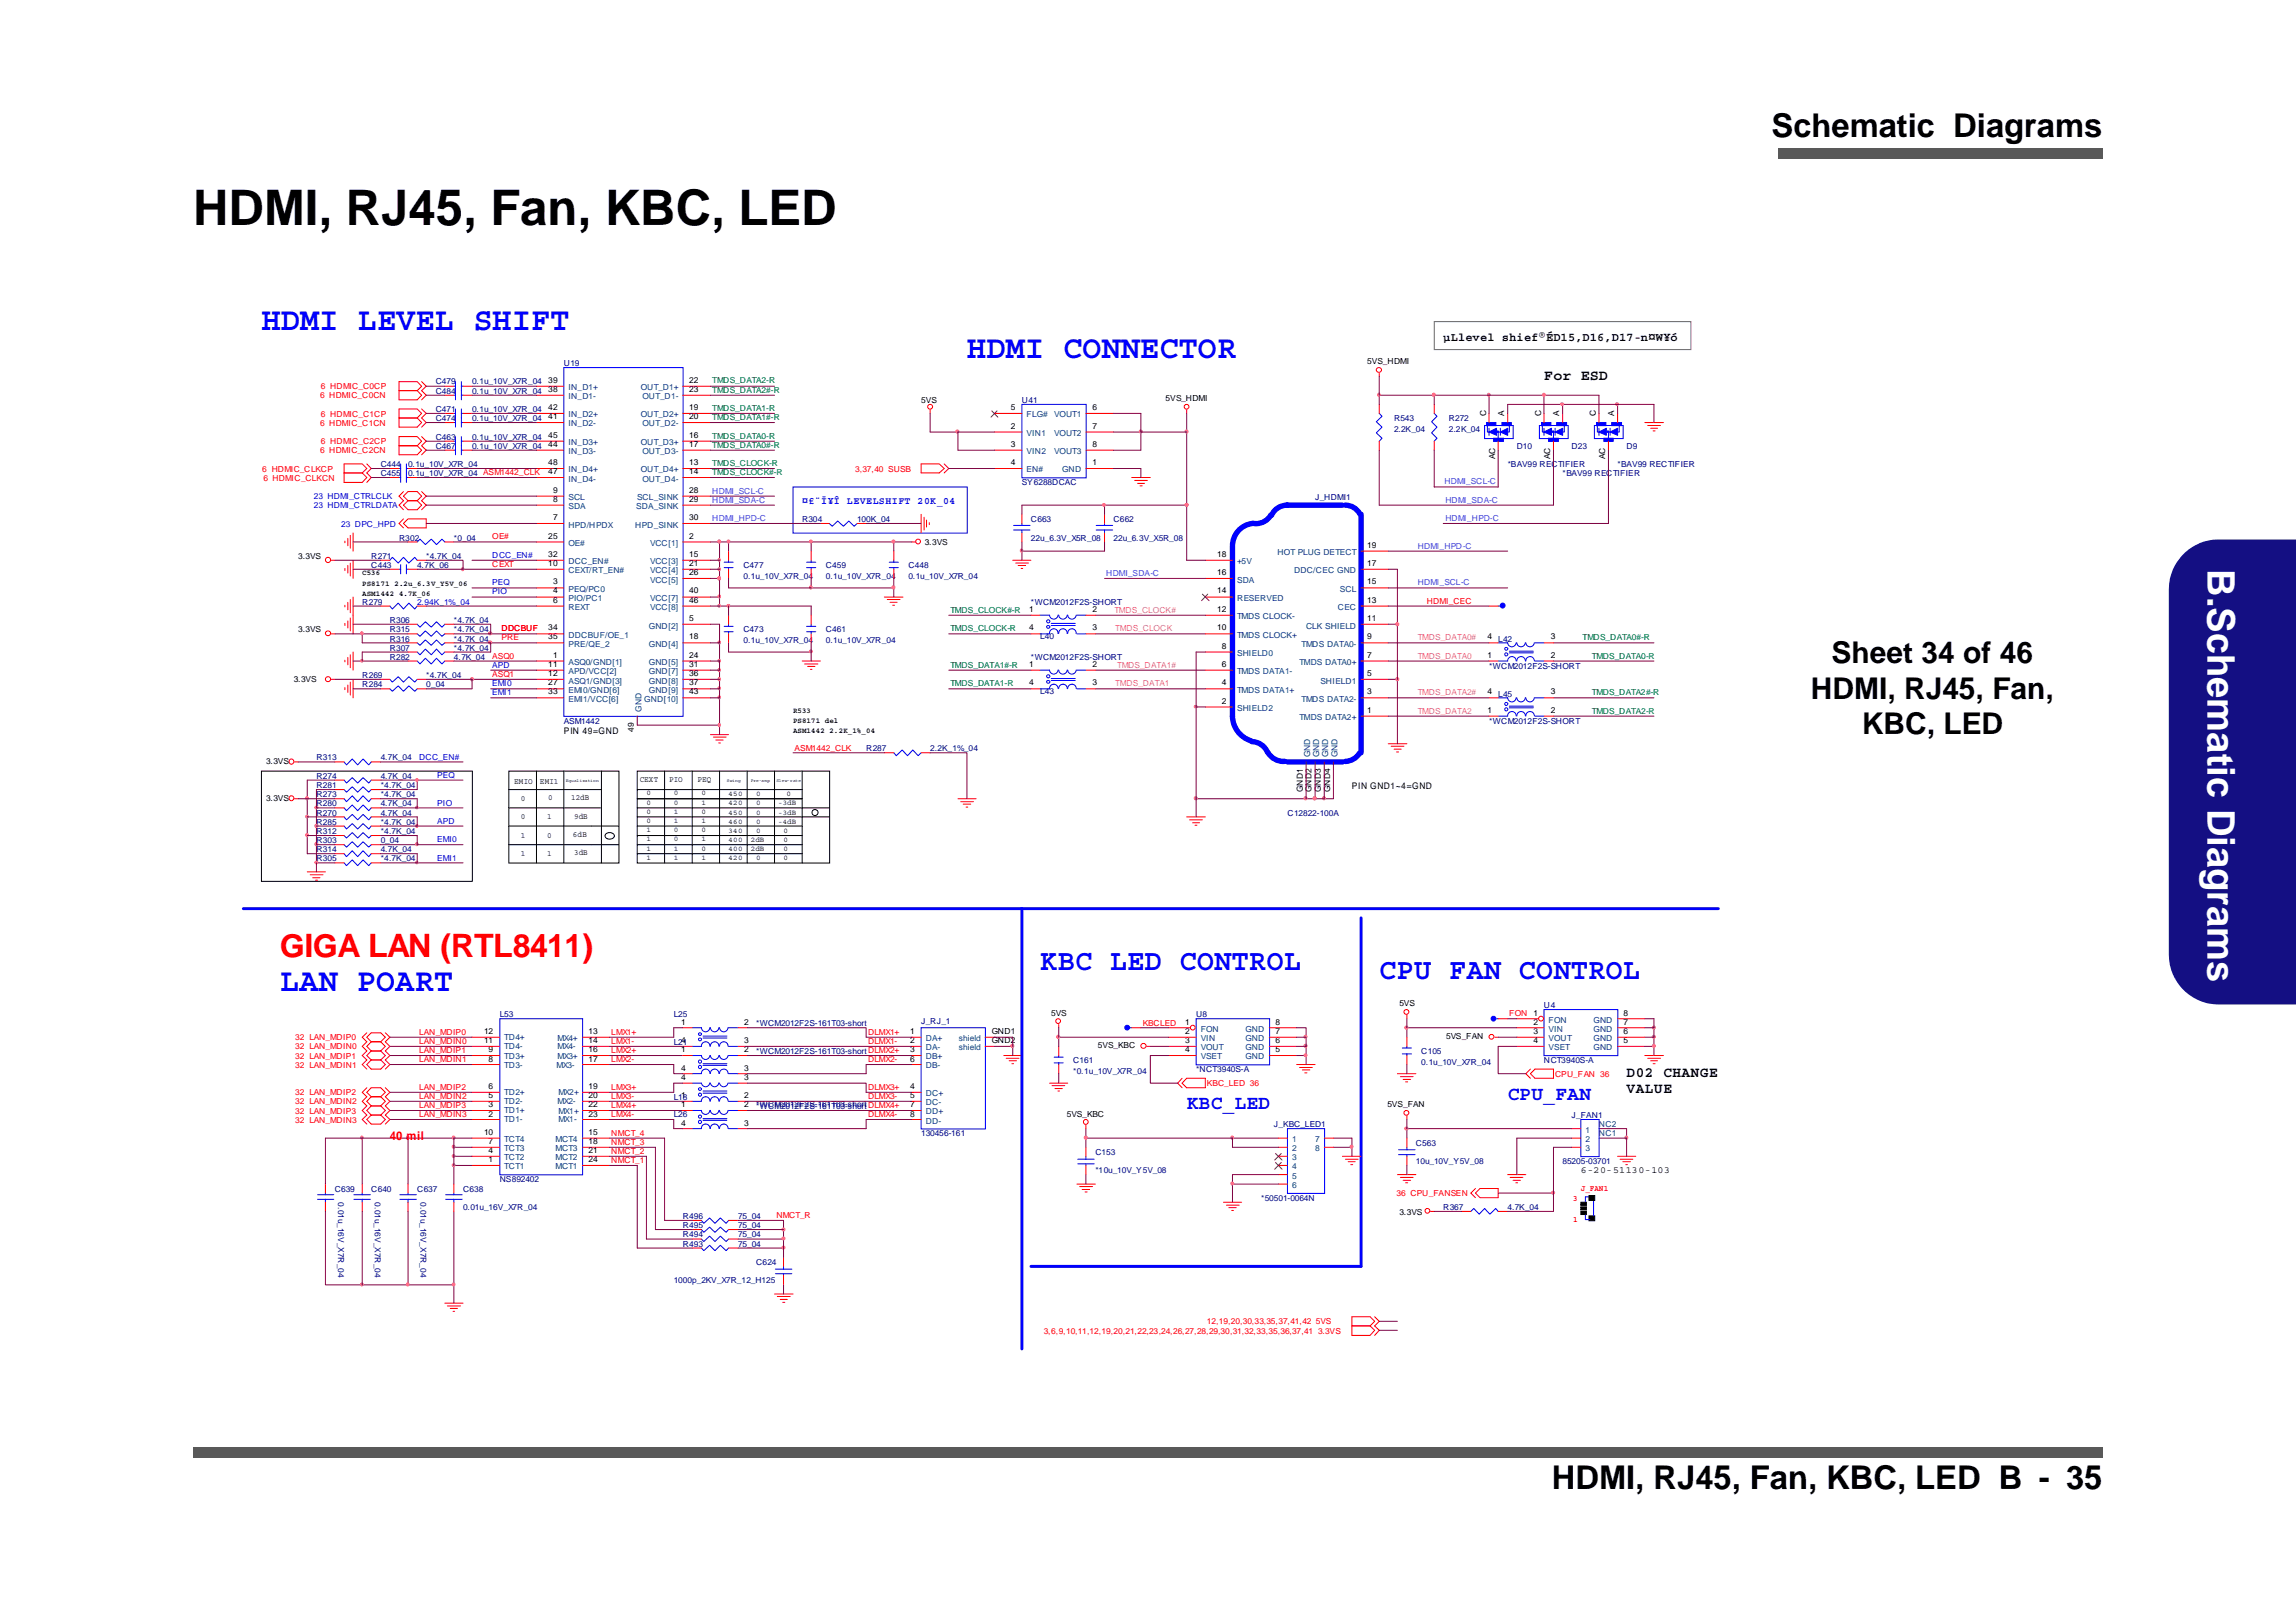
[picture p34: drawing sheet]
<svg xmlns="http://www.w3.org/2000/svg" width="297mm" height="210mm" viewBox="0 0 297 210" stroke-linecap="round" stroke-linejoin="round" font-family="sans-serif">
<defs><g id="words">
<text font-size="6.3" x="25" y="29.1">HDMI, RJ45, Fan, KBC, LED</text>
<text font-size="4.9" fill="#fff" x="285.6" y="73.6" transform="rotate(90 285.6 73.6)">B.Schematic Diagrams</text>
<g font-size="4.2">
<text x="229.2" y="17.7">Schematic Diagrams</text>
<text x="200.8" y="192.7">HDMI, RJ45, Fan, KBC, LED B - 35</text>
</g>
<g font-size="4.2" fill="#00f">
<text x="33.8" y="42.8">HDMI LEVEL SHIFT</text>
<text x="125.1" y="46.3">HDMI CONNECTOR</text>
<text x="36.2" y="128.2">LAN POART</text>
</g>
<text font-size="4.2" fill="#f00" x="36.2" y="123.8">GIGA LAN (RTL8411)</text>
<g font-size="3.9">
<text x="237" y="85.9">Sheet 34 of 46</text>
<text x="234.3" y="90.5">HDMI, RJ45, Fan,</text>
<text x="240.9" y="95">KBC, LED</text>
</g>
<g font-size="3.8" fill="#00f">
<text x="134.6" y="125.5">KBC LED CONTROL</text>
<text x="178.4" y="126.7">CPU FAN CONTROL</text>
</g>
<g font-size="2.5" fill="#00f">
<text x="153.5" y="143.5">KBC_LED</text>
<text x="195.1" y="142.3">CPU_FAN</text>
</g>
<g font-size="1.9">
<text x="199.7" y="49.2">For ESD</text>
<text x="210.4" y="139.3">D02 CHANGE</text>
<text x="210.4" y="141.5">VALUE</text>
</g>
<text font-size="1.6" x="186.7" y="44.1">µLlevel shief®ÉD15,D16,D17-n¤W¥ó</text>
<text font-size="1.6" fill="#f00" x="50.4" y="147.5">40 mil</text>
<text font-size="1.3" fill="#00f" x="103.8" y="65.3">¤£¨Ï¥Î LEVELSHIFT 20K_04</text>
<text font-size="1.3" x="204.5" y="151.9">6-20-51130-103</text>
<g font-size="1.2">
<text x="72.9" y="94.9">PIN 49=GND</text>
<text x="174.9" y="102.1">PIN GND1~4=GND</text>
</g>
<g font-size="1.1" fill="#000080">
<text x="72.9" y="47.4">U19</text>
<text x="56.4" y="51">C484</text>
<text x="56.4" y="53.3">C471</text>
<text x="56.4" y="49.7">C479</text>
<text x="61.1" y="51">0.1u_10V_X7R_04</text>
<text x="61.1" y="53.3">0.1u_10V_X7R_04</text>
<text x="61.1" y="49.7">0.1u_10V_X7R_04</text>
<text x="132.2" y="52.1">U41</text>
<text x="56.4" y="58.1">C467</text>
<text x="56.4" y="56.9">C463</text>
<text x="56.4" y="54.5">C474</text>
<text x="61.1" y="58.1">0.1u_10V_X7R_04</text>
<text x="61.1" y="56.9">0.1u_10V_X7R_04</text>
<text x="61.1" y="54.5">0.1u_10V_X7R_04</text>
<text x="180.4" y="54.5">R543</text>
<text x="180.4" y="56">2.2K_04</text>
<text x="187.5" y="54.5">R272</text>
<text x="187.5" y="56">2.2K_04</text>
<text x="196.2" y="58.1">D10</text>
<text x="203.3" y="58.1">D23</text>
<text x="210.4" y="58.1">D9</text>
<text x="49.3" y="61.6">C455</text>
<text x="49.3" y="60.4">C444</text>
<text x="52.8" y="61.6">0.1u_10V_X7R_04 ASM1442_CLK</text>
<text x="52.8" y="60.4">0.1u_10V_X7R_04</text>
<text x="132.2" y="62.8">SY6288DCAC</text>
<text x="170.1" y="64.7">J_HDMI1</text>
<text x="195.1" y="60.4">*BAV99 RECTIFIER</text>
<text x="202.2" y="61.6">*BAV99 RECTIFIER</text>
<text x="209.3" y="60.4">*BAV99 RECTIFIER</text>
<text x="51.6" y="70">R302</text>
<text x="58.7" y="70">*0_04</text>
<text x="103.8" y="67.6">R304</text>
<text x="110.9" y="67.6">100K_04</text>
<text x="133.4" y="67.6">C663</text>
<text x="133.4" y="70">22u_6.3V_X5R_08</text>
<text x="144.1" y="67.6">C662</text>
<text x="144.1" y="70">22u_6.3V_X5R_08</text>
<text x="48" y="72.3">R271</text>
<text x="48" y="73.5">C443</text>
<text x="54" y="73.5">4.7K_06</text>
<text x="55.1" y="72.3">*4.7K_04</text>
<text x="96.2" y="73.5">C477</text>
<text x="96.2" y="74.9">0.1u_10V_X7R_04</text>
<text x="106.8" y="73.5">C459</text>
<text x="106.8" y="74.9">0.1u_10V_X7R_04</text>
<text x="117.5" y="73.5">C448</text>
<text x="117.5" y="74.9">0.1u_10V_X7R_04</text>
<text x="46.9" y="78.3">R279</text>
<text x="50.4" y="81.8">R315</text>
<text x="50.4" y="83">R316</text>
<text x="50.4" y="80.6">R306</text>
<text x="58.7" y="81.8">*4.7K_04</text>
<text x="58.7" y="83">*4.7K_04</text>
<text x="58.7" y="80.6">*4.7K_04</text>
<text x="96.2" y="81.8">C473</text>
<text x="96.2" y="83.2">0.1u_10V_X7R_04</text>
<text x="106.8" y="81.8">C461</text>
<text x="106.8" y="83.2">0.1u_10V_X7R_04</text>
<text x="133.4" y="78.3">*WCM2012F2S-SHORT</text>
<text x="134.6" y="82.7">L40</text>
<text x="193.8" y="83">L42</text>
<text x="46.9" y="88.9">R284</text>
<text x="46.9" y="87.7">R269</text>
<text x="50.4" y="84.2">R307</text>
<text x="50.4" y="85.4">R282</text>
<text x="55.1" y="88.9">0_04</text>
<text x="55.1" y="87.7">*4.7K_04</text>
<text x="58.7" y="84.2">*4.7K_04</text>
<text x="58.7" y="85.4">4.7K_04</text>
<text x="133.4" y="85.4">*WCM2012F2S-SHORT</text>
<text x="134.6" y="89.9">L43</text>
<text x="192.6" y="86.5">*WCM2012F2S-SHORT</text>
<text x="72.9" y="93.7">ASM1442</text>
<text x="192.6" y="93.7">*WCM2012F2S-SHORT</text>
<text x="193.8" y="90.1">L45</text>
<text x="40.9" y="101.9">R281</text>
<text x="40.9" y="98.4">R313</text>
<text x="40.9" y="100.8">R274</text>
<text x="49.3" y="101.9">*4.7K_04</text>
<text x="49.3" y="98.4">4.7K_04</text>
<text x="49.3" y="100.8">4.7K_04</text>
<text x="112.1" y="97.2">R287</text>
<text x="120.3" y="97.2">2.2K_1%_04</text>
<text x="40.9" y="105.5">R270</text>
<text x="40.9" y="106.7">R285</text>
<text x="40.9" y="107.9">R312</text>
<text x="40.9" y="104.4">R280</text>
<text x="40.9" y="103.2">R273</text>
<text x="49.3" y="105.5">4.7K_04</text>
<text x="49.3" y="106.7">*4.7K_04</text>
<text x="49.3" y="107.9">*4.7K_04</text>
<text x="49.3" y="104.4">4.7K_04</text>
<text x="49.3" y="103.2">*4.7K_04</text>
<text x="166.6" y="105.5">C12822-100A</text>
<text x="40.9" y="110.3">R314</text>
<text x="40.9" y="111.5">R305</text>
<text x="40.9" y="109.1">R303</text>
<text x="49.3" y="110.3">4.7K_04</text>
<text x="49.3" y="111.5">*4.7K_04</text>
<text x="49.3" y="109.1">0_04</text>
<text x="64.7" y="131.6">L53</text>
<text x="87.2" y="131.6">L25</text>
<text x="154.7" y="131.6">U8</text>
<text x="199.7" y="130.5">U4</text>
<text x="87.2" y="135.2">L21</text>
<text x="97.8" y="132.8">*WCM2012F2S-161T03-short</text>
<text x="97.8" y="136.4">*WCM2012F2S-161T03-short DLMX2+</text>
<text x="119.2" y="132.5">J_RJ_1</text>
<text x="138.8" y="137.6">C161</text>
<text x="183.9" y="136.4">C105</text>
<text x="183.9" y="137.8">0.1u_10V_X7R_04</text>
<text x="199.7" y="137.6">NCT3940S-A</text>
<text x="87.2" y="142.4">L18</text>
<text x="97.8" y="143.3">*WCM2012F2S-161T03-short DLMX4+</text>
<text x="97.8" y="143.5">*WCM2012F2S-161T03-short</text>
<text x="138.8" y="139">*0.1u_10V_X7R_04</text>
<text x="154.7" y="138.8">*NCT3940S-A</text>
<text x="87.2" y="144.5">L26</text>
<text x="119.2" y="147.1">130456-161</text>
<text x="141.7" y="149.5">C153</text>
<text x="164.8" y="145.9">J_KBC_LED1</text>
<text x="183.2" y="148.3">C563</text>
<text x="203.3" y="144.7">J_FAN1</text>
<text x="43.3" y="154.2">C639</text>
<text x="43.7" y="155.6" transform="rotate(90 43.7 155.6)">0.01u_16V_X7R_04</text>
<text x="48" y="154.2">C640</text>
<text x="48.5" y="155.6" transform="rotate(90 48.5 155.6)">0.01u_16V_X7R_04</text>
<text x="54" y="154.2">C637</text>
<text x="54.4" y="155.6" transform="rotate(90 54.4 155.6)">0.01u_16V_X7R_04</text>
<text x="59.9" y="154.2">C638</text>
<text x="64.7" y="153">NS892402</text>
<text x="141.7" y="151.8">*10u_10V_Y5V_08</text>
<text x="163.2" y="155.4">*50501-0064N</text>
<text x="183.2" y="150.6">10u_10V_Y5V_08</text>
<text x="202.2" y="150.6">85205-03701</text>
<text x="59.9" y="156.6">0.01u_16V_X7R_04</text>
<text x="88.3" y="161.3">R493</text>
<text x="88.3" y="160.1">R494</text>
<text x="88.3" y="157.8">R496</text>
<text x="88.3" y="158.9">R495</text>
<text x="95.5" y="161.3">75_04</text>
<text x="95.5" y="160.1">75_04</text>
<text x="95.5" y="157.8">75_04</text>
<text x="95.5" y="158.9">75_04</text>
<text x="186.7" y="156.6">R367</text>
<text x="195" y="156.6">4.7K_04</text>
<text x="87.2" y="166">1000p_2KV_X7R_12_H125</text>
<text x="97.8" y="163.7">C624</text>
</g>
<g font-size="1.1">
<text x="176.9" y="47.2">5VS_HDMI</text>
<text x="70.9" y="49.5">39</text>
<text x="70.9" y="50.7">38</text>
<text x="70.9" y="53.1">42</text>
<text x="89.2" y="50.7">23</text>
<text x="89.2" y="49.5">22</text>
<text x="89.2" y="53.1">19</text>
<text x="119.2" y="52.1">5VS</text>
<text x="130.8" y="53.1">5</text>
<text x="141.4" y="53.1">6</text>
<text x="150.8" y="51.9">5VS_HDMI</text>
<text x="192.3" y="53.9" transform="rotate(-90 192.3 53.9)">C</text>
<text x="194.6" y="53.9" transform="rotate(-90 194.6 53.9)">A</text>
<text x="199.4" y="53.9" transform="rotate(-90 199.4 53.9)">C</text>
<text x="201.7" y="53.9" transform="rotate(-90 201.7 53.9)">A</text>
<text x="206.5" y="53.9" transform="rotate(-90 206.5 53.9)">C</text>
<text x="208.8" y="53.9" transform="rotate(-90 208.8 53.9)">A</text>
<text x="70.9" y="54.3">41</text>
<text x="70.9" y="56.6">45</text>
<text x="70.9" y="57.8">44</text>
<text x="89.2" y="54.3">20</text>
<text x="89.2" y="57.8">17</text>
<text x="89.2" y="56.6">16</text>
<text x="130.8" y="57.8">3</text>
<text x="130.8" y="55.5">2</text>
<text x="141.4" y="57.8">8</text>
<text x="141.4" y="55.5">7</text>
<text x="193.4" y="59.4" transform="rotate(-90 193.4 59.4)">AC</text>
<text x="200.5" y="59.4" transform="rotate(-90 200.5 59.4)">AC</text>
<text x="207.6" y="59.4" transform="rotate(-90 207.6 59.4)">AC</text>
<text x="70.9" y="60.2">48</text>
<text x="70.9" y="61.4">47</text>
<text x="71.5" y="63.8">9</text>
<text x="71.5" y="64.9">8</text>
<text x="89.2" y="63.8">28</text>
<text x="89.2" y="61.4">14</text>
<text x="89.2" y="60.2">13</text>
<text x="89.2" y="64.9">29</text>
<text x="130.8" y="60.2">4</text>
<text x="141.4" y="60.2">1</text>
<text x="70.9" y="69.7">25</text>
<text x="71.5" y="67.3">7</text>
<text x="89.2" y="69.7">2</text>
<text x="89.2" y="67.3">30</text>
<text x="119.7" y="70.6">3.3VS</text>
<text x="176.9" y="70.9">19</text>
<text x="38.6" y="72.3">3.3VS</text>
<text x="70.9" y="72">32</text>
<text x="70.9" y="73.3">10</text>
<text x="71.5" y="75.6">3</text>
<text x="71.5" y="76.8">4</text>
<text x="71.5" y="78">6</text>
<text x="89.2" y="72">15</text>
<text x="89.2" y="73.3">21</text>
<text x="89.2" y="74.5">26</text>
<text x="89.2" y="76.8">40</text>
<text x="89.2" y="78">46</text>
<text x="157.5" y="76.8">14</text>
<text x="157.5" y="74.5">16</text>
<text x="157.5" y="72">18</text>
<text x="176.9" y="75.6">15</text>
<text x="176.9" y="78">13</text>
<text x="176.9" y="73.3">17</text>
<text x="38.6" y="81.8">3.3VS</text>
<text x="70.9" y="82.7">35</text>
<text x="70.9" y="81.6">34</text>
<text x="89.2" y="80.4">5</text>
<text x="89.2" y="82.7">18</text>
<text x="133.2" y="79.2">1</text>
<text x="133.2" y="81.6">4</text>
<text x="141.4" y="79.2">2</text>
<text x="141.4" y="81.6">3</text>
<text x="157.5" y="81.6">10</text>
<text x="157.5" y="79.2">12</text>
<text x="158.1" y="83.9">8</text>
<text x="176.9" y="80.4">11</text>
<text x="176.9" y="82.7">9</text>
<text x="192.4" y="82.7">4</text>
<text x="200.6" y="82.7">3</text>
<text x="38" y="88.2">3.3VS</text>
<text x="70.9" y="88.7">27</text>
<text x="70.9" y="86.3">11</text>
<text x="70.9" y="89.9">33</text>
<text x="70.9" y="87.5">12</text>
<text x="71.5" y="85.1">1</text>
<text x="89.2" y="85.1">24</text>
<text x="89.2" y="86.3">31</text>
<text x="89.2" y="87.5">36</text>
<text x="89.2" y="88.7">37</text>
<text x="89.2" y="89.9">43</text>
<text x="133.2" y="86.3">1</text>
<text x="133.2" y="88.7">4</text>
<text x="141.4" y="86.3">2</text>
<text x="141.4" y="88.7">3</text>
<text x="158.1" y="88.7">4</text>
<text x="158.1" y="86.3">6</text>
<text x="176.9" y="85.1">7</text>
<text x="176.9" y="89.9">3</text>
<text x="176.9" y="87.5">5</text>
<text x="192.4" y="85.1">1</text>
<text x="192.4" y="89.9">4</text>
<text x="200.6" y="85.1">2</text>
<text x="200.6" y="89.9">3</text>
<text x="82" y="94.7" transform="rotate(-90 82 94.7)">49</text>
<text x="158.1" y="91">2</text>
<text x="176.9" y="92.3">1</text>
<text x="192.4" y="92.3">1</text>
<text x="200.6" y="92.3">2</text>
<text x="34.4" y="98.9">3.3VS</text>
<text x="66.5" y="101.4">EMIO</text>
<text x="69.8" y="101.4">EMI1</text>
<text x="82.8" y="101.1">CEXT</text>
<text x="86.6" y="101.1">PIO</text>
<text x="90.3" y="101.1">PEQ</text>
<text x="34.4" y="103.7">3.3VS</text>
<text x="67.4" y="103.7">0</text>
<text x="67.4" y="106">0</text>
<text x="70.8" y="106">1</text>
<text x="70.9" y="103.6">0</text>
<text x="73.9" y="103.6">12dB</text>
<text x="74.3" y="106">9dB</text>
<text x="168.5" y="102.5" transform="rotate(-90 168.5 102.5)">GND1</text>
<text x="169.7" y="102.5" transform="rotate(-90 169.7 102.5)">GND2</text>
<text x="170.9" y="102.5" transform="rotate(-90 170.9 102.5)">GND3</text>
<text x="172.1" y="102.5" transform="rotate(-90 172.1 102.5)">GND4</text>
<text x="67.4" y="108.4">1</text>
<text x="67.4" y="110.8">1</text>
<text x="70.8" y="108.4">0</text>
<text x="70.8" y="110.8">1</text>
<text x="74.1" y="108.3">6dB</text>
<text x="74.3" y="110.7">3dB</text>
<text x="136" y="131.4">5VS</text>
<text x="181" y="130.2">5VS</text>
<text x="198.4" y="131.4">1</text>
<text x="210.1" y="131.4">8</text>
<text x="62.6" y="135">11</text>
<text x="62.6" y="133.8">12</text>
<text x="63.2" y="137.4">8</text>
<text x="63.2" y="136.1">9</text>
<text x="76.1" y="133.8">13</text>
<text x="76.1" y="135">14</text>
<text x="76.1" y="136.1">16</text>
<text x="76.1" y="137.4">17</text>
<text x="88.1" y="132.6">1</text>
<text x="88.1" y="135">4</text>
<text x="88.1" y="136.1">1</text>
<text x="96.3" y="132.6">2</text>
<text x="96.3" y="135">3</text>
<text x="96.3" y="136.1">2</text>
<text x="117.8" y="137.4">6</text>
<text x="117.8" y="136.1">3</text>
<text x="117.8" y="135">2</text>
<text x="117.8" y="133.8">1</text>
<text x="128.3" y="133.8">GND1</text>
<text x="128.3" y="135">GND2</text>
<text x="142" y="135.7">5VS_KBC</text>
<text x="153.3" y="135">3</text>
<text x="153.3" y="133.8">2</text>
<text x="153.3" y="132.6">1</text>
<text x="153.3" y="136.1">4</text>
<text x="165" y="136.1">5</text>
<text x="165" y="135">6</text>
<text x="165" y="132.6">8</text>
<text x="165" y="133.8">7</text>
<text x="187.1" y="134.5">5VS_FAN</text>
<text x="198.4" y="133.8">3</text>
<text x="198.4" y="132.6">2</text>
<text x="198.4" y="135">4</text>
<text x="210.1" y="135">5</text>
<text x="210.1" y="133.8">6</text>
<text x="210.1" y="132.6">7</text>
<text x="63.2" y="143.3">3</text>
<text x="63.2" y="142.1">5</text>
<text x="63.2" y="140.9">6</text>
<text x="76.1" y="140.9">19</text>
<text x="76.1" y="142.1">20</text>
<text x="76.1" y="143.3">22</text>
<text x="88.1" y="142.1">1</text>
<text x="88.1" y="139.7">4</text>
<text x="88.1" y="138.5">4</text>
<text x="88.1" y="143.3">1</text>
<text x="96.3" y="142.1">2</text>
<text x="96.3" y="139.7">3</text>
<text x="96.3" y="138.5">3</text>
<text x="96.3" y="143.3">2</text>
<text x="117.8" y="143.3">7</text>
<text x="117.8" y="142.1">5</text>
<text x="117.8" y="140.9">4</text>
<text x="179.5" y="143.3">5VS_FAN</text>
<text x="62.6" y="146.8">10</text>
<text x="63.2" y="149.2">4</text>
<text x="63.2" y="148">7</text>
<text x="63.2" y="144.5">2</text>
<text x="76.1" y="146.8">15</text>
<text x="76.1" y="148">18</text>
<text x="76.1" y="149.2">21</text>
<text x="76.1" y="144.5">23</text>
<text x="88.1" y="145.7">4</text>
<text x="96.3" y="145.7">3</text>
<text x="117.8" y="144.5">8</text>
<text x="138" y="144.5">5VS_KBC</text>
<text x="63.2" y="150.4">1</text>
<text x="76.1" y="150.4">24</text>
<text x="181" y="157.2">3.3VS</text>
</g>
<g font-size="1.1" fill="#f00">
<text x="41.4" y="51.5">6 HDMIC_C0CN</text>
<text x="41.5" y="53.9">6 HDMIC_C1CP</text>
<text x="41.5" y="50.4">6 HDMIC_C0CP</text>
<text x="41.4" y="58.7">6 HDMIC_C2CN</text>
<text x="41.4" y="55.1">6 HDMIC_C1CN</text>
<text x="41.5" y="57.5">6 HDMIC_C2CP</text>
<text x="33.9" y="61">6 HDMIC_CLKCP</text>
<text x="34.1" y="62.2">6 HDMIC_CLKCN</text>
<text x="110.6" y="61">3,37,40 SUSB</text>
<text x="63.7" y="69.8">OE#</text>
<text x="63.7" y="73.4">CEXT</text>
<text x="64.9" y="81.7">DDCBUF</text>
<text x="64.9" y="82.9">PRE</text>
<text x="184.6" y="78.2">HDMI_CEC</text>
<text x="63.7" y="85.3">ASQ0</text>
<text x="63.7" y="87.6">ASQ1</text>
<text x="102.8" y="97.1">ASM1442_CLK</text>
<text x="195.3" y="131.5">FON</text>
<text x="38.2" y="134.6">32 LAN_MDIP0</text>
<text x="38.2" y="137">32 LAN_MDIP1</text>
<text x="38.2" y="135.8">32 LAN_MDIN0</text>
<text x="54.2" y="135.1">LAN_MDIN0</text>
<text x="54.2" y="137.5">LAN_MDIN1</text>
<text x="54.2" y="136.3">LAN_MDIP1</text>
<text x="54.2" y="133.9">LAN_MDIP0</text>
<text x="79.1" y="135.1">LMX1-</text>
<text x="79.1" y="133.9">LMX1+</text>
<text x="79.1" y="137.5">LMX2-</text>
<text x="79.1" y="136.3">LMX2+</text>
<text x="112.3" y="135.1">DLMX1-</text>
<text x="112.3" y="133.9">DLMX1+</text>
<text x="112.3" y="137.5">DLMX2-</text>
<text x="147.9" y="132.7">KBCLED</text>
<text x="38.2" y="141.8">32 LAN_MDIP2</text>
<text x="38.2" y="138.2">32 LAN_MDIN1</text>
<text x="38.2" y="142.9">32 LAN_MDIN2</text>
<text x="54.2" y="141">LAN_MDIP2</text>
<text x="54.2" y="143.4">LAN_MDIP3</text>
<text x="54.2" y="142.2">LAN_MDIN2</text>
<text x="79.1" y="141">LMX3+</text>
<text x="79.1" y="143.4">LMX4+</text>
<text x="79.1" y="142.2">LMX3-</text>
<text x="112.3" y="142.2">DLMX3-</text>
<text x="112.3" y="141">DLMX3+</text>
<text x="156.1" y="140.5">KBC_LED 36</text>
<text x="201.2" y="139.3">CPU_FAN 36</text>
<text x="38.2" y="145.3">32 LAN_MDIN3</text>
<text x="38.2" y="144.1">32 LAN_MDIP3</text>
<text x="54.2" y="144.6">LAN_MDIN3</text>
<text x="79.1" y="148.1">NMCT_3</text>
<text x="79.1" y="146.9">NMCT_4</text>
<text x="79.1" y="149.4">NMCT_2</text>
<text x="79.1" y="144.6">LMX4-</text>
<text x="112.3" y="144.6">DLMX4-</text>
<text x="79.1" y="150.5">NMCT_1</text>
<text x="180.7" y="154.8">36 CPU_FANSEN</text>
<text x="203.5" y="155.4">3</text>
<text x="204.5" y="154.1">J_FAN1</text>
<text x="100.5" y="157.6">NMCT_R</text>
<text x="203.5" y="158.1">1</text>
<text x="135" y="172.6">3,6,9,10,11,12,19,20,21,22,23,24,26,27,28,29,30,31,32,33,35,36,37,41</text>
<text x="156.1" y="171.4">12,19,20,30,33,35,37,41,42</text>
<text x="170.2" y="171.4">5VS</text>
<text x="170.5" y="172.6">3.3VS</text>
</g>
<g font-size="1.1" fill="#004080">
<text x="73.5" y="50.5">IN_D1+</text>
<text x="73.5" y="51.7">IN_D1-</text>
<text x="82.9" y="50.5">OUT_D1+</text>
<text x="83.1" y="51.7">OUT_D1-</text>
<text x="73.5" y="54">IN_D2+</text>
<text x="73.5" y="55.2">IN_D2-</text>
<text x="73.5" y="57.6">IN_D3+</text>
<text x="73.5" y="58.8">IN_D3-</text>
<text x="82.9" y="54">OUT_D2+</text>
<text x="82.9" y="57.6">OUT_D3+</text>
<text x="83.1" y="55.2">OUT_D2-</text>
<text x="83.1" y="58.8">OUT_D3-</text>
<text x="132.8" y="58.8">VIN2</text>
<text x="132.8" y="56.4">VIN1</text>
<text x="132.8" y="54">FLG#</text>
<text x="136.4" y="54">VOUT1</text>
<text x="136.4" y="58.8">VOUT3</text>
<text x="136.4" y="56.4">VOUT2</text>
<text x="73.5" y="61.1">IN_D4+</text>
<text x="73.5" y="62.4">IN_D4-</text>
<text x="73.5" y="64.7">SCL</text>
<text x="73.5" y="65.9">SDA</text>
<text x="82.3" y="65.9">SDA_SINK</text>
<text x="82.4" y="64.7">SCL_SINK</text>
<text x="82.9" y="61.1">OUT_D4+</text>
<text x="83.1" y="62.4">OUT_D4-</text>
<text x="132.8" y="61.1">EN#</text>
<text x="137.4" y="61.1">GND</text>
<text x="73.5" y="68.3">HPD/HPDX</text>
<text x="73.5" y="70.7">OE#</text>
<text x="82.2" y="68.3">HPD_SINK</text>
<text x="84.1" y="70.7">VCC[1]</text>
<text x="165.3" y="71.8">HOT PLUG DETECT</text>
<text x="73.5" y="73">DCC_EN#</text>
<text x="73.5" y="74.2">CEXT/RT_EN#</text>
<text x="73.5" y="76.6">PEQ/PC0</text>
<text x="73.5" y="77.8">PIO/PC1</text>
<text x="84.1" y="73">VCC[3]</text>
<text x="84.1" y="74.2">VCC[4]</text>
<text x="84.1" y="75.4">VCC[5]</text>
<text x="84.1" y="77.8">VCC[7]</text>
<text x="160" y="77.8">RESERVED</text>
<text x="160" y="75.4">SDA</text>
<text x="160" y="73">+5V</text>
<text x="167.4" y="74.2">DDC/CEC GND</text>
<text x="173.4" y="76.6">SCL</text>
<text x="73.5" y="78.9">REXT</text>
<text x="73.5" y="83.7">PRE/QE_2</text>
<text x="73.5" y="82.5">DDCBUF/OE_1</text>
<text x="83.9" y="81.4">GND[2]</text>
<text x="83.9" y="83.7">GND[4]</text>
<text x="84.1" y="78.9">VCC[8]</text>
<text x="160" y="82.5">TMDS CLOCK+</text>
<text x="160" y="80.1">TMDS CLOCK-</text>
<text x="168.4" y="83.7">TMDS DATA0-</text>
<text x="169" y="81.4">CLK SHIELD</text>
<text x="173.1" y="78.9">CEC</text>
<text x="73.5" y="89.6">EMI0/GND[6]</text>
<text x="73.5" y="87.2">APD/VCC[2]</text>
<text x="73.5" y="86.1">ASQ0/GND[1]</text>
<text x="73.5" y="88.5">ASQ1/GND[3]</text>
<text x="83.9" y="86.1">GND[5]</text>
<text x="83.9" y="87.2">GND[7]</text>
<text x="83.9" y="88.5">GND[8]</text>
<text x="83.9" y="89.6">GND[9]</text>
<text x="160" y="89.6">TMDS DATA1+</text>
<text x="160" y="87.2">TMDS DATA1-</text>
<text x="160" y="84.9">SHIELD0</text>
<text x="168.1" y="86.1">TMDS DATA0+</text>
<text x="170.8" y="88.5">SHIELD1</text>
<text x="73.5" y="90.8">EMI1/VCC[6]</text>
<text x="83" y="92.1" transform="rotate(-90 83 92.1)">GND</text>
<text x="83.4" y="90.8">GND[10]</text>
<text x="160" y="92">SHIELD2</text>
<text x="168.1" y="93.2">TMDS DATA2+</text>
<text x="168.4" y="90.8">TMDS DATA2-</text>
<text x="169.5" y="98" transform="rotate(-90 169.5 98)">GND</text>
<text x="170.7" y="98" transform="rotate(-90 170.7 98)">GND</text>
<text x="171.8" y="98" transform="rotate(-90 171.8 98)">GND</text>
<text x="173" y="98" transform="rotate(-90 173 98)">GND</text>
<text x="65.2" y="134.6">TD4+</text>
<text x="65.2" y="135.8">TD4-</text>
<text x="65.2" y="137.1">TD3+</text>
<text x="72.1" y="135.8">MX4-</text>
<text x="72.1" y="134.8">MX4+</text>
<text x="72.1" y="137">MX3+</text>
<text x="119.8" y="137.1">DB+</text>
<text x="119.8" y="135.9">DA-</text>
<text x="119.8" y="134.8">DA+</text>
<text x="124" y="134.8">shield</text>
<text x="124" y="135.9">shield</text>
<text x="155.3" y="135.9">VOUT</text>
<text x="155.3" y="134.8">VIN</text>
<text x="155.3" y="133.6">FON</text>
<text x="155.3" y="137.1">VSET</text>
<text x="161.1" y="137.1">GND</text>
<text x="161.1" y="135.9">GND</text>
<text x="161.1" y="133.6">GND</text>
<text x="161.1" y="134.8">GND</text>
<text x="200.3" y="134.8">VOUT</text>
<text x="200.3" y="133.6">VIN</text>
<text x="200.3" y="132.3">FON</text>
<text x="200.3" y="135.9">VSET</text>
<text x="206.2" y="135.9">GND</text>
<text x="206.2" y="134.8">GND</text>
<text x="206.2" y="132.3">GND</text>
<text x="206.2" y="133.6">GND</text>
<text x="65.2" y="141.8">TD2+</text>
<text x="65.2" y="142.9">TD2-</text>
<text x="65.2" y="138.3">TD3-</text>
<text x="72" y="138.2">MX3-</text>
<text x="72.1" y="142.9">MX2-</text>
<text x="72.2" y="141.8">MX2+</text>
<text x="119.8" y="138.3">DB-</text>
<text x="119.8" y="143">DC-</text>
<text x="119.8" y="141.9">DC+</text>
<text x="65.2" y="149">TCT3</text>
<text x="65.2" y="147.8">TCT4</text>
<text x="65.2" y="144">TD1+</text>
<text x="65.2" y="145.2">TD1-</text>
<text x="71.9" y="147.8">MCT4</text>
<text x="71.9" y="149">MCT3</text>
<text x="72.2" y="145.2">MX1-</text>
<text x="72.2" y="144.1">MX1+</text>
<text x="119.8" y="145.4">DD-</text>
<text x="119.8" y="144.2">DD+</text>
<text x="167.2" y="147.8">1</text>
<text x="167.2" y="149">2</text>
<text x="170.1" y="147.8">7</text>
<text x="170.1" y="149">8</text>
<text x="205.1" y="146.6">1</text>
<text x="205.1" y="147.8">2</text>
<text x="205.1" y="149">3</text>
<text x="206.9" y="145.9">NC2</text>
<text x="206.9" y="147.1">NC1</text>
<text x="65.2" y="151.3">TCT1</text>
<text x="65.2" y="150.2">TCT2</text>
<text x="71.9" y="150.2">MCT2</text>
<text x="71.9" y="151.3">MCT1</text>
<text x="167.2" y="150.2">3</text>
<text x="167.2" y="151.3">4</text>
<text x="167.2" y="152.5">5</text>
<text x="167.2" y="153.7">6</text>
</g>
<g font-size="1.1" fill="#008000">
<text x="92.1" y="50.8">TMDS_DATA2#-R</text>
<text x="92.1" y="49.6">TMDS_DATA2-R</text>
<text x="92.1" y="53.2">TMDS_DATA1-R</text>
<text x="92.1" y="54.4">TMDS_DATA1#-R</text>
<text x="92.1" y="56.8">TMDS_DATA0-R</text>
<text x="92.1" y="58">TMDS_DATA0#-R</text>
<text x="92.1" y="60.3">TMDS_CLOCK-R</text>
<text x="92.1" y="61.5">TMDS_CLOCK#-R</text>
<text x="123" y="81.7">TMDS_CLOCK-R</text>
<text x="123" y="79.3">TMDS_CLOCK#-R</text>
<text x="204.7" y="82.9">TMDS_DATA0#-R</text>
<text x="123" y="88.8">TMDS_DATA1-R</text>
<text x="123" y="86.4">TMDS_DATA1#-R</text>
<text x="206" y="90">TMDS_DATA2#-R</text>
<text x="206" y="85.3">TMDS_DATA0-R</text>
<text x="206" y="92.4">TMDS_DATA2-R</text>
</g>
<g font-size="1.1" fill="#00f">
<text x="40.6" y="64.6">23 HDMI_CTRLCLK</text>
<text x="40.6" y="65.8">23 HDMI_CTRLDATA</text>
<text x="44.1" y="68.1">23 DPC_HPD</text>
<text x="63.7" y="76.9">PIO</text>
<text x="63.7" y="75.7">PEQ</text>
<text x="63.7" y="72.2">DCC_EN#</text>
<text x="54" y="78.3">2.94K_1%_04</text>
<text x="63.7" y="86.4">APD</text>
<text x="63.7" y="90">EMI1</text>
<text x="63.7" y="88.8">EMI0</text>
<text x="54.2" y="98.3">DCC_EN#</text>
<text x="56.6" y="100.7">PEQ</text>
<text x="56.6" y="106.6">APD</text>
<text x="56.6" y="104.3">PIO</text>
<text x="56.6" y="111.4">EMI1</text>
<text x="56.6" y="109">EMI0</text>
</g>
<g font-size="1.1" fill="#0080ff">
<text x="92.1" y="65.1">HDMI_SDA-C</text>
<text x="92.1" y="63.9">HDMI_SCL-C</text>
<text x="186.9" y="62.7">HDMI_SCL-C</text>
<text x="187" y="65.1">HDMI_SDA-C</text>
<text x="92.1" y="67.4">HDMI_HPD-C</text>
<text x="183.4" y="71">HDMI_HPD-C</text>
<text x="187" y="67.4">HDMI_HPD-C</text>
<text x="143.1" y="74.6">HDMI_SDA-C</text>
<text x="183.4" y="75.7">HDMI_SCL-C</text>
</g>
<g font-size="1.1" fill="#f0f">
<text x="144.2" y="79.3">TMDS_CLOCK#</text>
<text x="144.3" y="81.7">TMDS_CLOCK</text>
<text x="183.4" y="82.9">TMDS_DATA0#</text>
<text x="144.3" y="88.8">TMDS_DATA1</text>
<text x="144.5" y="86.4">TMDS_DATA1#</text>
<text x="183.4" y="90">TMDS_DATA2#</text>
<text x="183.4" y="85.3">TMDS_DATA0</text>
<text x="183.4" y="92.4">TMDS_DATA2</text>
</g>
<g font-size="1">
<text x="46.9" y="74.5">C536</text>
<text x="46.9" y="75.8">PS8171 2.2u_6.3V_Y5V_06</text>
<text x="46.9" y="77.1">ASM1442 4.7K_06</text>
<text x="102.6" y="92.3">R533</text>
<text x="102.6" y="93.6">PS8171 del</text>
<text x="102.6" y="94.9">ASM1442 2.2K_1%_04</text>
<text x="83.6" y="104.1">0</text>
<text x="83.6" y="102.9">0</text>
<text x="83.6" y="105.3">0</text>
<text x="83.6" y="107.7">1</text>
<text x="83.6" y="106.5">0</text>
<text x="87.2" y="102.9">0</text>
<text x="87.2" y="105.3">1</text>
<text x="87.2" y="104.1">0</text>
<text x="87.2" y="107.7">0</text>
<text x="87.2" y="106.5">1</text>
<text x="90.7" y="105.3">0</text>
<text x="90.7" y="102.9">0</text>
<text x="90.7" y="104.1">1</text>
<text x="90.7" y="107.7">0</text>
<text x="90.7" y="106.5">1</text>
<text x="94.3" y="106.6">460</text>
<text x="94.3" y="104.2">420</text>
<text x="94.3" y="105.4">450</text>
<text x="94.3" y="107.8">340</text>
<text x="94.3" y="103">450</text>
<text x="97.8" y="103">0</text>
<text x="97.8" y="107.8">0</text>
<text x="97.8" y="104.2">0</text>
<text x="97.8" y="105.4">0</text>
<text x="97.8" y="106.6">0</text>
<text x="100.7" y="106.6">-4dB</text>
<text x="100.7" y="105.4">-3dB</text>
<text x="100.7" y="104.2">-3dB</text>
<text x="101.4" y="107.8">0</text>
<text x="101.7" y="103">0</text>
<text x="83.6" y="111.2">1</text>
<text x="83.6" y="108.9">1</text>
<text x="83.6" y="110.1">1</text>
<text x="87.2" y="111.2">1</text>
<text x="87.2" y="110.1">1</text>
<text x="87.2" y="108.9">0</text>
<text x="90.7" y="111.2">1</text>
<text x="90.7" y="110.1">0</text>
<text x="90.7" y="108.9">1</text>
<text x="94.3" y="109">400</text>
<text x="94.3" y="110.2">400</text>
<text x="94.3" y="111.3">420</text>
<text x="97.2" y="109">2dB</text>
<text x="97.2" y="110.2">2dB</text>
<text x="97.8" y="111.3">0</text>
<text x="101.4" y="109">0</text>
<text x="101.4" y="110.2">0</text>
<text x="101.4" y="111.3">0</text>
</g>
<g font-size=".6">
<text x="73.2" y="101.2">Equalization</text>
<text x="94" y="101.2">Swing</text>
<text x="97.2" y="101.2">Pre-amp</text>
<text x="100.5" y="101.2">Slew-rate</text>
</g>
</g></defs>
<g fill="none" stroke="#000" stroke-width=".13">
<path d="M65.8 99.8h14.3v11.9h-14.3zM77.8 99.8v11.9M82.4 99.8h24.9v11.9h-24.9zM86 99.8v11.9M89.6 99.8v11.9M93.1 99.8v11.9M96.7 99.8v11.9M100.2 99.8v11.9M103.8 99.8v11.9M65.8 106.9h14.3M65.8 109.3h14.3M65.8 104.6h11.9"/>
<path d="M65.8 102.2h12M78.4 108a.69 .69 0 0 1 1.1 .2 .64 .64 0 0 1-.6 .4 .64 .64 0 0 1-.6-.4zM82.4 104.6h24.9M82.4 102.2h21.4M82.4 103.4h21.4M82.4 108.1h21.4M82.4 109.3h21.4M82.4 110.5h21.4M103.8 105.7h3.5"/>
<circle cx="105.4" cy="105.2" r=".39"/>
</g>
<g fill="none" stroke="#800040" stroke-width=".13">
<path d="M93.1 72.5v1.2M141.7 82h14.2M154.7 103.4h14.3M78.9 134.2h8.3M78.9 137.8h8.3M78.9 135.4h9.4M78.9 136.6h9.4M42.1 156.8v9.5h4.8M46.9 147.3v5.9M46.9 147.3h-4.8v5.9M46.9 156.8v9.5M46.9 147.3h5.9"/>
<path d="M52.8 147.3v5.9M52.8 156.8v9.5M52.8 147.3h5.9M58.7 156.8v9.5h-5.9M78.9 150.8h3.5M78.9 149.6h4.7M78.9 148.5h5.9M78.9 141.4h8.3M78.9 147.3h7.1M78.9 144.9h8.3M78.9 143.7h9.4M78.9 142.5h9.4"/>
<path d="M140.5 146.1v1.2h18.9M159.4 147.3v1.2h6M159.4 147.3h6M165.4 152h-6v3.6M172.5 148.5h2.4M172.5 147.3h2.4v1.2M174.9 148.5v1.1M206.9 146.1h3.5v1.2M206.9 147.3h3.5M210.4 147.3v2.3M46.9 166.3h5.9"/>
</g>
<g fill="#f0f" stroke="#f0f" stroke-width=".13">
<path d="M159.3 147.1h.2v.3h-.1h-.1z" fill-rule="evenodd"/>
<path d="M210.3 147.1h.2v.3h-.1h-.1z" fill-rule="evenodd"/>
<path d="M58.5 147.1h.3v.3h-.1h-.2z" fill-rule="evenodd"/>
<path d="M52.6 147.1h.3v.3h-.2h-.1z" fill-rule="evenodd"/>
<path d="M46.7 147.1h.2l.1 .1-.2 .2h-.1z" fill-rule="evenodd"/>
<path d="M46.7 166.1h.2v.3h-.1h-.1z" fill-rule="evenodd"/>
<path d="M52.6 166.1h.3v.3h-.2h-.1z" fill-rule="evenodd"/>
<path d="M154.6 103.1h.2l.1 .2-.1 .1-.1 .1-.1-.1z" fill-rule="evenodd"/>
<circle cx="174.8" cy="148.4" r=".2"/>
</g>
<path d="M176.1 118.8v45.1h-42.7" fill="none" stroke="#00f" stroke-width=".37"/>
<g fill="none" stroke="#00f" stroke-width=".13">
<path d="M58.7 58.3h.2v.6M58.7 57.1h.2v1.2M58.7 51.1h.2v.6M58.7 50h.2v1.1M58.7 53.5h.2v1.2M58.7 54.7h.2v.6M58.9 52.9v.6M58.9 56.5v.6M58.9 49.4v.6M59.7 58.3v.6M59.7 57.1v1.2M59.7 51.1v.6"/>
<path d="M59.7 50v1.1M59.7 53.5v1.2M59.7 52.9v.6M59.7 56.5v.6M59.7 54.7v.6M59.7 49.4v.6M59.7 58.3h.2M59.7 51.1h.2M59.7 53.5h.2M59.7 57.1h.2M59.7 54.7h.2M59.7 50h.2"/>
<path d="M72.9 47.6h15.5v45.1h-15.5zM178.4 53.5l.4 .4-.7 .7 .7 .7-.7 .7 .7 .7-.4 .4M185.5 53.5l.4 .4-.7 .7 .7 .7-.7 .7 .7 .7-.4 .4M192.1 55.1h3.7v1.7h-3.7zM192.4 54.7v1.2h.2M192.6 55.4v.9M193.5 55.9h.6M193.8 55.9v1.1M194.1 55.4v.9M195.3 54.7v1.2h-.2M199.2 55.1h3.7v1.7h-3.7zM199.5 54.7v1.2h.2"/>
<path d="M199.7 55.4v.9M200.6 55.9h.6M201 55.9v1.1M201.2 55.4v.9M202.4 54.7v1.2h-.2M206.3 55.1h3.7v1.7h-3.7zM206.7 54.7v1.2h.2M206.9 55.4v.9M207.7 55.9h.6M208.1 55.9v1.1M208.3 55.4v.9M209.5 54.7v1.2h-.2"/>
<path d="M50.4 78.4l.4 .4 .7-.8 .7 .8 .7-.8 .8 .8 .3-.4M50.4 72.5l.4-.4 .7 .8 .7-.8 .7 .8 .8-.8 .3 .4M51.6 61.8h.2v.6M51.6 60.6h.2v1.2M51.8 60v.6M52.6 61.8v.6M52.6 60.6v1.2M52.6 60v.6M52.6 61.8h.2M52.6 60.6h.2M54 70.1l.3-.3 .7 .7 .8-.7 .7 .7 .7-.7 .4 .3M93.7 73.5h.6"/>
<path d="M94.3 73.5h.5M94.3 72.8h.5M94.3 73.5v.2M94.3 72.5v.3h-.6M102.6 63h22.5v6h-22.5zM104.4 73.5h.5M104.9 73.5v.2M104.9 72.5v.3h-.5M104.9 73.5h.6M104.9 72.8h.6M107.3 67.7l.4 .4 .7-.7 .7 .7 .7-.7 .7 .7 .4-.4M115 73.5h.6"/>
<path d="M115.6 73.5h.6M115.6 72.8h.6M115.6 73.5v.2M115.6 72.5v.3h-.6M131.1 68.6h2.2M131.1 68h2.2M132.2 67.7v.3M132.2 68.6v.4M141.8 68.6h2.2M141.8 68h2.2M142.9 67.7v.3M142.9 68.6v.4"/>
<path d="M193.8 78.4h.3M44.5 98.6l.3 .4 .8-.8 .7 .8 .7-.8 .7 .8 .3-.4M50.4 89.1l.4 .4 .7-.7 .7 .7 .7-.7 .8 .7 .3-.4M50.4 87.9l.4 .4 .7-.7 .7 .7 .7-.7 .8 .7 .3-.4M54 82l.3 .3 .7-.7 .8 .7 .7-.7 .7 .7 .4-.3M54 84.4l.3 .3 .7-.7 .8 .7 .7-.7 .7 .7 .4-.3M54 85.5l.3 .4 .7-.7 .8 .7 .7-.7 .7 .7 .4-.4M54 83.2l.3 .3 .7-.7 .8 .7 .7-.7 .7 .7 .4-.3M54 80.8l.3 .4 .7-.7 .8 .7 .7-.7 .7 .7 .4-.4M93.7 81.8h.6M94.3 81.8h.5M94.3 81.1h.5"/>
<path d="M94.3 81.8v.2M94.3 80.8v.3h-.6M104.4 81.8h.5M104.9 81.8v.2M104.9 80.8v.3h-.5M104.9 81.8h.6M104.9 81.1h.6M115.6 97.4l.4 .4 .7-.7 .7 .7 .7-.7 .7 .7 .4-.4M44.5 105.7l.3 .4 .8-.7 .7 .7 .7-.7 .7 .7 .3-.4M44.5 102.2l.3 .3 .8-.7 .7 .7 .7-.7 .7 .7 .3-.3M44.5 110.5l.3 .4 .8-.8 .7 .8 .7-.8 .7 .8 .3-.4M44.5 106.9l.3 .4 .8-.7 .7 .7 .7-.7 .7 .7 .3-.4"/>
<path d="M44.5 111.7l.3 .3 .8-.7 .7 .7 .7-.7 .7 .7 .3-.3M44.5 101l.3 .3 .8-.7 .7 .7 .7-.7 .7 .7 .3-.3M44.5 108.1l.3 .3 .8-.7 .7 .7 .7-.7 .7 .7 .3-.3M44.5 104.6l.3 .3 .8-.7 .7 .7 .7-.7 .7 .7 .3-.3M64.7 131.8h10.7v20.2h-10.7zM89.6 133h1.1M89.6 135.4h1.1M89.6 138.9h1.1M90.4 133.7h.3l.1 .1-.1 .1h-.3zM90.4 134.4h.3l.1 .1-.1 .1h-.3zM90.4 137.2h.3l.1 .2-.1 .1-.1 .1-.2-.1zM90.4 137.9h.3l.1 .2-.1 .1-.1 .1-.2-.1z"/>
<path d="M90.7 133a.55 .55 0 0 0 .6 .5 .55 .55 0 0 0 .5-.5M91 134.1h3M91 134.3h3M91 137.7h3M91 137.9h3M91.8 135.4a.55 .55 0 0 0-.5-.6 .55 .55 0 0 0-.6 .6M91.8 138.9a.55 .55 0 0 0-.5-.5 .55 .55 0 0 0-.6 .5M91.8 136.6a.55 .55 0 0 1-.5 .5 .55 .55 0 0 1-.6-.5h-1.1M91.9 133a.55 .55 0 0 0 .6 .5 .55 .55 0 0 0 .5-.5M91.9 136.6a.55 .55 0 0 0 .6 .5 .55 .55 0 0 0 .5-.5M93 135.4a.55 .55 0 0 0-.5-.6 .55 .55 0 0 0-.6 .6M93 138.9a.55 .55 0 0 0-.5-.5 .55 .55 0 0 0-.6 .5"/>
<path d="M93.1 133a.55 .55 0 0 0 .5 .5 .55 .55 0 0 0 .6-.5M93.1 136.6a.55 .55 0 0 0 .5 .5 .55 .55 0 0 0 .6-.5M94.2 135.4a.55 .55 0 0 0-.6-.6 .55 .55 0 0 0-.5 .6M94.2 138.9a.55 .55 0 0 0-.6-.5 .55 .55 0 0 0-.5 .5M94.3 133h1.2M94.3 136.6h1.2M94.3 135.4h1.2M94.3 138.9h1.2M119.2 133h8.3v13.1h-8.3zM181.4 136.4h.6M182 136.4h.6M182 135.6h.6"/>
<path d="M182 136.4v.2M182 135.4v.2h-.6M199.7 130.6h9.6v6h-9.6zM41.1 155.2h2.1M41.1 154.6h2.1M42.1 154.4v.2M42.1 155.2v.4M45.8 155.2h2.1M45.8 154.6h2.1M46.9 154.4v.2M46.9 155.2v.4M51.7 155.2h2.2"/>
<path d="M51.7 154.6h2.2M52.8 154.4v.2M52.8 155.2v.4M89.6 142.5h1.1M89.6 140.2h1.1M89.6 146.1h1.1M90.4 140.8h.3l.1 .1-.1 .2h-.3zM90.4 145h.3l.1 .2-.1 .1-.1 .1-.2-.1zM90.7 157.9l.4 .4 .7-.7 .7 .7 .7-.7 .7 .7 .4-.4M90.7 159.1l.4 .4 .7-.7 .7 .7 .7-.7 .7 .7 .4-.4M90.7 146a.55 .55 0 0 1 .6-.5 .55 .55 0 0 1 .5 .5M90.7 140.2a.54 .54 0 0 0 .6 .4 .54 .54 0 0 0 .5-.4"/>
<path d="M91 141.5h3M91 141.2h3M91 144.8h3M91 145h3M91.8 142.5a.55 .55 0 0 0-.5-.6 .55 .55 0 0 0-.6 .6M91.8 143.7a.55 .55 0 0 1-.5 .5 .55 .55 0 0 1-.6-.5h-1.1M91.9 146a.55 .55 0 0 1 .6-.5 .55 .55 0 0 1 .5 .5M91.9 140.2a.54 .54 0 0 0 .5 .4 .54 .54 0 0 0 .6-.4M91.9 143.7a.55 .55 0 0 0 .6 .5 .55 .55 0 0 0 .5-.5M93 142.5a.55 .55 0 0 0-.5-.6 .55 .55 0 0 0-.6 .6M93.1 146a.55 .55 0 0 1 .5-.5 .55 .55 0 0 1 .6 .5M93.1 140.2a.54 .54 0 0 0 .5 .4 .54 .54 0 0 0 .6-.4"/>
<path d="M93.1 143.7a.55 .55 0 0 0 .5 .5 .55 .55 0 0 0 .6-.5M94.2 142.5a.55 .55 0 0 0-.6-.6 .55 .55 0 0 0-.5 .6M94.3 142.5h1.2M94.3 143.7h1.2M94.3 140.2h1.2M94.3 146.1h1.2M166.6 146.1h4.8v8.3h-4.8zM180.9 148.8h2.2M180.9 149.4h2.2M182 149.4v.2M182 148.5v.3M190.3 156.8l.4-.4 .7 .7 .7-.7 .6 .7 .8-.7 .3 .4"/>
<path d="M204.5 144.9h2.4v4.8h-2.4zM90.7 161.5l.4 .3 .7-.6 .7 .6 .7-.6 .7 .6 .4-.3M90.7 160.3l.4 .4 .7-.7 .7 .7 .7-.7 .7 .7 .4-.4"/>
<circle cx="90.6" cy="144.5" r=".2"/>
<circle cx="90.6" cy="141.7" r=".2"/>
</g>
<g fill="none" stroke="#f00" stroke-width=".13">
<path d="M57.6 58.3h1.1M57.6 51.1h1.1M57.6 53.5h1.1M57.6 57.1h1.1M57.6 54.7h1.1M57.6 50h1.1M59.9 58.3h1.2M59.9 51.1h1.2M59.9 53.5h1.2M59.9 57.1h1.2M59.9 54.7h1.2M59.9 50h1.2"/>
<path d="M69.4 50h3.5M69.4 51.1h3.5M69.4 53.5h3.5M69.4 54.7h3.5M69.4 57.1h3.5M69.4 58.3h3.5M88.3 50h3.6M88.3 51.1h3.6M88.3 53.5h3.6M88.3 54.7h3.6M88.3 57.1h3.6M88.3 58.3h3.6"/>
<path d="M178.4 52.3v1.2M178.4 57.1v1.2M185.5 52.3v1.2M185.5 57.1v1.2M192.6 53.5v1.2M193.8 57.1v1.2M195.1 53.5v1.2M199.7 53.5v1.2M201 57.1v1.2M202.2 53.5v1.2M206.9 53.5v1.2M208.1 57.1v1.2"/>
<path d="M209.3 53.5v1.2M49.3 78.4h1.1M49.3 72.5h1.1M50.4 61.8h1.2M50.4 60.6h1.2M52.8 61.8h1.2M52.8 60.6h1.2M52.8 70.1h1.2M54 78.4h1.1M54 72.5h1.1M57.6 70.1h1.1M69.4 60.6h3.5"/>
<path d="M69.4 61.8h3.5M69.4 64.2h3.5M69.4 65.4h3.5M69.4 67.7h3.5M69.4 70.1h3.5M69.4 72.5h3.5M69.4 73.7h3.5M69.4 76.1h3.5M69.4 77.3h3.5M69.4 78.4h3.5M88.3 60.6h3.6M88.3 61.8h3.6"/>
<path d="M88.3 64.2h3.6M88.3 65.4h3.6M88.3 67.7h3.6M88.3 70.1h3.6M88.3 72.5h3.6M88.3 73.7h3.6M88.3 74.9h3.6M88.3 77.3h3.6M88.3 78.4h3.6M94.3 73.7v1.2M94.3 71.3v1.2M94.3 79.6v1.2"/>
<path d="M104.9 73.7v1.2M104.9 71.3v1.2M104.9 79.6v1.2M106.1 67.7h1.2M110.9 67.7h1.2M115.6 73.7v1.2M115.6 71.3v1.2M132.2 66.6v1.1M132.2 69v1.1M142.9 66.6v1.1M142.9 69v1.1M155.9 79.6h3.5"/>
<path d="M155.9 77.3h3.5M155.9 74.9h3.5M155.9 72.5h3.5M176.1 78.4h3.5M176.1 76.1h3.5M176.1 73.7h3.5M176.1 71.3h3.5M192.6 78.4h1.2M43.3 98.6h1.2M48 98.6h1.3M49.3 89.1h1.1M49.3 87.9h1.1"/>
<path d="M52.8 82h1.2M52.8 84.4h1.2M52.8 85.5h1.2M52.8 83.2h1.2M52.8 80.8h1.2M54 89.1h1.1M54 87.9h1.1M57.6 82h1.1M57.6 84.4h1.1M57.6 85.5h1.1M57.6 83.2h1.1M57.6 80.8h1.1"/>
<path d="M69.4 89.1h3.5M69.4 83.2h3.5M69.4 82h3.5M69.4 86.7h3.5M69.4 90.3h3.5M69.4 85.5h3.5M69.4 87.9h3.5M82.4 92.7h.1M88.3 80.8h3.6M88.3 83.2h3.6M88.3 85.5h3.6M88.3 86.7h3.6"/>
<path d="M88.3 87.9h3.6M88.3 89.1h3.6M88.3 90.3h3.6M94.3 82v1.2M104.9 82v1.2M114.4 97.4h1.2M119.2 97.4h1.1M155.9 91.5h3.5M155.9 89.1h3.5M155.9 86.7h3.5M155.9 84.4h3.5M155.9 82h3.5"/>
<path d="M169 98.6h.1M170.1 98.6h.1M171.3 98.6h.1M172.5 98.6h.1M176.1 92.7h3.5M176.1 90.3h3.5M176.1 87.9h3.5M176.1 85.5h3.5M176.1 83.2h3.5M176.1 80.8h3.5M43.3 105.7h1.2M43.3 102.2h1.2"/>
<path d="M43.3 110.5h1.2M43.3 106.9h1.2M43.3 111.7h1.2M43.3 101h1.2M43.3 108.1h1.2M43.3 104.6h1.2M48 105.7h1.3M48 102.2h1.3M48 110.5h1.3M48 106.9h1.3M48 111.7h1.3M48 101h1.3"/>
<path d="M48 108.1h1.3M48 104.6h1.3M61.1 137.8h3.6M61.1 136.6h3.6M61.1 135.4h3.6M61.1 134.2h3.6M75.4 134.2h3.5M75.4 135.4h3.5M75.4 136.6h3.5M75.4 137.8h3.5M88.3 133h1.3M88.3 135.4h1.3"/>
<path d="M88.3 136.6h1.3M88.3 138.9h1.3M95.5 133h1.2M95.5 135.4h1.2M95.5 136.6h1.2M95.5 138.9h1.2M118 137.8h1.2M118 136.6h1.2M118 135.4h1.2M118 134.2h1.2M127.4 134.2h1.3M127.4 135.4h1.3"/>
<path d="M182 136.6v1.2M182 134.2v1.2M196.2 134.2h3.5M196.2 133h3.5M209.3 135.4h3.5M42.1 153.2v1.2M42.1 155.6v1.2M46.9 153.2v1.2M46.9 155.6v1.2M52.8 153.2v1.2M52.8 155.6v1.2M61.1 150.8h3.6"/>
<path d="M61.1 144.9h3.6M61.1 143.7h3.6M61.1 149.6h3.6M61.1 142.5h3.6M61.1 141.4h3.6M61.1 148.5h3.6M61.1 147.3h3.6M75.4 147.3h3.5M75.4 148.5h3.5M75.4 141.4h3.5M75.4 142.5h3.5M75.4 149.6h3.5"/>
<path d="M75.4 143.7h3.5M75.4 144.9h3.5M75.4 150.8h3.5M88.3 142.5h1.3M88.3 140.2h1.3M88.3 143.7h1.3M88.3 146.1h1.3M89.6 157.9h1.1M89.6 159.1h1.1M94.3 157.9h1.2M94.3 159.1h1.2M95.5 142.5h1.2"/>
<path d="M95.5 140.2h1.2M95.5 143.7h1.2M95.5 146.1h1.2M118 144.9h1.2M118 143.7h1.2M118 142.5h1.2M118 141.4h1.2M165.4 147.3h1.2M165.4 148.5h1.2M165.4 149.6h1.2M165.4 150.8h1.2M165.4 152h1.2"/>
<path d="M165.4 153.2h1.2M171.3 147.3h1.2M171.3 148.5h1.2M173.7 149.6h2.4M174.1 150h1.6M174.4 150.3h.9M174.8 150.7h.2M182 149.6v1.2M182 147.3v1.2M189.1 156.8h1.2M193.8 156.8h1.3M203.3 146.1h1.2"/>
<path d="M203.3 147.3h1.2M203.3 148.5h1.2M206.9 146.1h.1M206.9 147.3h.1M209.3 149.6h2.3M209.6 150h1.6M210 150.3h.9M210.3 150.7h.2M89.6 161.5h1.1M89.6 160.3h1.1M94.3 161.5h1.2M94.3 160.3h1.2"/>
</g>
<path d="M155.6 76.9l.8 .8M156.3 76.9l-.9 .8M165 149.3l.9 .8M165 150.4l.9 .9M165.8 149.3l-.9 .8M165.8 150.4l-.9 .9" fill="none" stroke="#804000" stroke-width=".13"/>
<path d="M162 67.7a2.94 2.94 0 0 0-2.6 3.1v21.9a3.4 3.4 0 0 0 2.5 3.2M164.4 66.6a2.18 2.18 0 0 1-2.3 1.1M166.5 65.4h.1a2.18 2.18 0 0 0-2.1 1.3M166.6 65.4h7.1M174 65.4a2.14 2.14 0 0 1 1.9 1.1M176.1 66.6v30.8M161.9 96a2.21 2.21 0 0 1 2.1 1.4M164.1 97.4a2.29 2.29 0 0 0 2.1 1.1M166.6 98.6h7.1M175.9 97.4a2.24 2.24 0 0 1-1.9 1.1" fill="none" stroke="#00f" stroke-width=".69"/>
<g fill="#00f" stroke="#00f" stroke-width=".13">
<path d="M192.6 55.9l1-.5v.9z"/>
<path d="M194.1 55.9l1-.5v.9z"/>
<path d="M206.9 55.9l.9-.5v.9z"/>
<path d="M208.3 55.9l1-.5v.9z"/>
<path d="M199.7 55.9l1-.5v.9z"/>
<path d="M201.2 55.9l1-.5v.9z"/>
<path d="M193.7 55.8h.1v.2z" fill-rule="evenodd"/>
<path d="M193.2 56.7h1.3v.4h-1.3z" fill-rule="evenodd"/>
<path d="M194.3 54.7h1.2v.4h-1.2z" fill-rule="evenodd"/>
<path d="M192.3 54.7h1.2v.4h-1.2z" fill-rule="evenodd"/>
<path d="M207.9 55.8h.2v.1h-.2z" fill-rule="evenodd"/>
<path d="M207.5 56.7h1.2v.4h-1.2z" fill-rule="evenodd"/>
<path d="M208.5 54.7h1.3v.4h-1.3z" fill-rule="evenodd"/>
<path d="M206.5 54.7h1.3v.4h-1.3z" fill-rule="evenodd"/>
<path d="M200.9 55.8h.1v.1h-.1z" fill-rule="evenodd"/>
<path d="M200.3 56.7h1.3v.4h-1.3z" fill-rule="evenodd"/>
<path d="M201.4 54.7h1.3v.4h-1.3z" fill-rule="evenodd"/>
<path d="M199.4 54.7h1.2v.4h-1.2z" fill-rule="evenodd"/>
<circle cx="194.4" cy="78.4" r=".32"/>
</g>
<path d="M185.5 41.6h33.3v3.6h-33.3z" fill="none" stroke="#808040" stroke-width=".13"/>
<circle cx="199.4" cy="131.8" r=".31" fill="#fff" stroke="#f00" stroke-width=".13"/>
<g fill="none" stroke="#f00" stroke-width=".13">
<path d="M51.6 57.7h2.4l.5 .6-.5 .6h-2.4zM51.6 52.9h2.4l.5 .6-.5 .6h-2.4zM51.6 50.6h2.4l.5 .5-.5 .6h-2.4zM51.6 54.1h2.4l.5 .6-.5 .6h-2.4zM51.6 49.4h2.4l.5 .6-.5 .6h-2.4zM51.6 56.5h2.4l.5 .6-.5 .6h-2.4zM54.5 56.5l.6 .6-.6 .6 .6 .6-.6 .6M54.5 52.9l.6 .6-.6 .6 .6 .6-.6 .6M54.5 49.4l.6 .6-.6 .6 .6 .5-.6 .6M120.3 53v.5M128.7 58.3h3.5M128.7 55.9h3.5"/>
<path d="M128.7 53.5h3.5M140.5 53.5h3.6M140.5 58.3h3.6M140.5 55.9h3.6M153.5 53v.5M178.4 48.3v.4M212.8 54.7h2.4M213.2 55.1h1.6M213.6 55.4h.8M213.9 55.8h.2M42.9 72.5h.4M44.5 60h2.4l.6 .6-.6 .6h-2.4z"/>
<path d="M44.5 61.2h2.4l.6 .6-.6 .6h-2.4zM44.6 73.6v.2M44.6 70v.2M44.6 78.3v.2M45 73.2v1M45 69.7v.9M45 77.9v1M45.3 72.9v1.6M45.3 69.3v1.6M45.3 77.6v1.7M45.3 80v1.6M45.7 72.5v2.4"/>
<path d="M45.7 69v2.3M45.7 77.3v4.7M47.5 60l.5 .6-.5 .6 .5 .6-.5 .6M50.4 73.7h1.2M52.2 67.1l-.6 .6 .6 .6M52.2 63.6l-.6 .6 .6 .6-.6 .6 .6 .6M52.8 73.7h1.2M52.8 64.8h1.2M52.8 67.1h2.3v1.2h-2.3l-.6-.6zM52.8 64.8l-.6-.6 .6-.6h1.2l.5 .6-.5 .6M52.8 64.8l-.6 .6 .6 .6h1.2l.5-.6-.5-.6M54.5 63.6l.6 .6-.6 .6 .6 .6-.6 .6"/>
<path d="M114.4 77.3h2.4M114.8 77.6h1.6M115.1 77.9h1M115.5 78.3h.2M118 70.1h.5M119.2 66.6v2.4M119.2 60h2.3l.7 .6-.7 .6h-2.3zM119.5 66.9v1.7M119.9 67.3v.9M120.2 67.6v.3M122.2 60l.5 .6-.5 .6M128.7 60.6h3.5"/>
<path d="M131 72.5h2.4M131.4 72.9h1.7M131.7 73.2h1M132.1 73.6h.2M133.4 79.6h1.2M140.5 60.6h3.6M140.5 79.6h1.2M146.4 61.8h2.4M146.8 62.2h1.6M147.2 62.6h.9M147.5 62.9h.3M38.1 98.6h.5"/>
<path d="M42.9 87.9h.4M42.9 82h.4M44.6 85.4v.2M44.6 80.7v.2M44.6 89v.2M45 85.1v.9M45 80.4v.9M45 88.7v.9M45.3 84.7v1.7M45.3 88.3v1.6M45.7 84.4v2.3M45.7 87.9v2.4"/>
<path d="M91.9 95.1h2.4M92.3 95.4h1.6M92.6 95.8h1M93 96.1h.2M103.8 85.5h2.3M104.1 85.9h1.7M104.5 86.2h.9M104.8 86.6h.3M133.4 86.7h1.2M133.4 89.1h1.2M133.4 82h1.2M140.5 86.7h1.2"/>
<path d="M140.5 89.1h1.2M140.5 82h1.2M179.6 96.3h2.4M180 96.6h1.6M180.4 97h.9M180.7 97.3h.2M192.6 85.5h1.2M192.6 83.2h1.2M192.6 92.7h1.2M192.6 90.3h1.2M199.7 85.5h1.3M199.7 83.2h1.3"/>
<path d="M199.7 92.7h1.3M199.7 90.3h1.3M38.1 103.4h.5M39.8 112.8h2.3M40.1 113.2h1.7M40.4 113.6h1M40.8 113.9h.3M43.3 109.3h1.2M43.3 103.4h1.2M48 109.3h1.3M48 103.4h1.3M123.9 103.4h2.4"/>
<path d="M124.3 103.7h1.6M124.6 104.1h1M125 104.4h.2M153.5 105.7h2.4M153.9 106.1h1.7M154.3 106.5h.9M154.6 106.8h.3M47.5 133.7l-.6 .5 .6 .6-.6 .6 .6 .6-.6 .6 .6 .6-.6 .6 .6 .6M48 134.8h1.3M48 137.2h1.3M48 136h1.3M48 134.8l-.5-.6 .5-.5h1.3l.5 .5-.5 .6"/>
<path d="M48 137.2l-.5 .6 .5 .6h1.3l.5-.6-.5-.6M48 136l-.5 .6 .5 .6M48 134.8l-.5 .6 .5 .6M49.3 136l.5 .6-.5 .6M49.3 134.8l.5 .6-.5 .6M49.8 133.7l.6 .5-.6 .6 .6 .6-.6 .6 .6 .6-.6 .6 .6 .6-.6 .6M129.9 136.6h2.3M130.2 137h1.6M130.6 137.3h.9M130.9 137.7h.2M137 137.8v1.1M137 135.4v1.2"/>
<path d="M146.4 133h1.2M151.2 135.4h3.5M151.2 134.2h3.5M164.2 136.6h3.5M180.8 138.9h2.4M181.2 139.3h1.6M181.5 139.7h1M182 131.3v.5M193.4 134.2h.4M193.8 131.8h1.3M196.2 135.4h3.5M196.2 131.8h2.9"/>
<path d="M198 138.9l.6-.5h2.4v1.1h-2.4zM198 138.4l-.6 .5 .6 .6M209.3 134.2h3.5M209.3 131.8h3.5M209.3 133h3.5M212.8 136.6h2.4M213.2 137h1.6M213.6 137.3h.8M213.9 137.7h.2M47.5 140.8l-.6 .6 .6 .5-.6 .6 .6 .6-.6 .6 .6 .6-.6 .6 .6 .6M48 141.9h1.3M48 144.3h1.3"/>
<path d="M48 143.1h1.3M48 141.9l-.5-.5 .5-.6h1.3l.5 .6-.5 .5M48 144.3l-.5 .6 .5 .6h1.3l.5-.6-.5-.6M48 143.1l-.5 .6 .5 .6M48 141.9l-.5 .6 .5 .6M49.3 143.1l.5 .6-.5 .6M49.3 141.9l.5 .6-.5 .6M49.8 140.8l.6 .6-.6 .5 .6 .6-.6 .6 .6 .6-.6 .6 .6 .6-.6 .6M58.7 153.2v1.2M58.7 155.6v1.2M140.5 150.8v1.2M140.5 148.5v1.1"/>
<path d="M140.5 145.6v.5M180.8 152h2.4M181.2 152.4h1.6M181.5 152.7h1M181.8 140h.3M181.8 153.1h.3M182 144.4v.5M185.1 156.8h.4M190.9 154.4l.6-.6h2.3v1.2h-2.3zM190.9 153.8l-.6 .6 .6 .6M195.1 152h2.3M195.4 152.4h1.6"/>
<path d="M195.7 152.7h1M196.1 153.1h.2M57.6 168.6h2.3M57.9 169h1.7M58.3 169.3h.9M58.6 169.7h.2M100.2 167.5h2.4M100.6 167.8h1.6M100.9 168.2h1M101.3 168.5h.2M101.4 165v1.3M101.4 162.7v1.2"/>
<path d="M174.9 171.6h2.3l.6 .6-.6 .6h-2.3zM174.9 170.4h2.3l.6 .6-.6 .6h-2.3zM177.8 170.4l.6 .6-.6 .6 .6 .6-.6 .6"/>
<circle cx="120.3" cy="52.6" r=".31"/>
<circle cx="153.5" cy="52.6" r=".31"/>
<circle cx="178.4" cy="47.9" r=".32"/>
<circle cx="42.4" cy="72.5" r=".34"/>
<circle cx="118.8" cy="70.1" r=".31"/>
<circle cx="37.7" cy="98.6" r=".32"/>
<circle cx="42.4" cy="87.9" r=".33"/>
<circle cx="42.5" cy="82" r=".32"/>
<circle cx="37.7" cy="103.3" r=".32"/>
<circle cx="182" cy="131" r=".31"/>
<circle cx="193" cy="134.2" r=".31"/>
<circle cx="140.5" cy="145.2" r=".32"/>
<circle cx="182" cy="144" r=".31"/>
<circle cx="184.7" cy="156.7" r=".31"/>
</g>
<g fill="none" stroke="#00f" stroke-width=".13">
<path d="M132.2 52.3h8.3v9.5h-8.3zM51.6 73.7h.2v.6M51.8 73.1v.6M52.6 73.7v.6M52.6 73.1v.6M52.6 73.7h.2M134.6 79.6h1.2M135.8 79.6a.55 .55 0 0 0 .5 .5 .55 .55 0 0 0 .6-.5M137 79.6a.55 .55 0 0 0 .5 .5 .55 .55 0 0 0 .6-.5M138.1 79.6a.55 .55 0 0 0 .6 .5 .55 .55 0 0 0 .5-.5M139.3 79.6h1.2M134.6 86.7h1.2"/>
<path d="M134.6 89.1h1.2M134.6 82h1.2M135.5 87.4h.3v.1v.2h-.2h-.1zM135.5 88.1h.3v.1v.2h-.3zM135.5 80.3h.3v.1v.1l-.2 .1-.1-.1zM135.5 81h.3v.1v.2h-.3zM135.8 86.7a.55 .55 0 0 0 .5 .5 .55 .55 0 0 0 .6-.5M135.8 82a.54 .54 0 0 1 .5-.6 .54 .54 0 0 1 .6 .6M136 87.8h3.1M136 88.1h3.1M136 80.7h3.1M136 80.9h3.1"/>
<path d="M136.9 89.1a.55 .55 0 0 0-.6-.6 .55 .55 0 0 0-.5 .6M137 86.7a.55 .55 0 0 0 .5 .5 .55 .55 0 0 0 .6-.5M137 82a.54 .54 0 0 1 .5-.6 .54 .54 0 0 1 .5 .6M138.1 89.1a.55 .55 0 0 0-.6-.6 .55 .55 0 0 0-.5 .6M138.1 82a.54 .54 0 0 1 .6-.6 .54 .54 0 0 1 .5 .6M138.1 86.7a.55 .55 0 0 0 .6 .5 .55 .55 0 0 0 .5-.5M139.2 89.1a.55 .55 0 0 0-.5-.6 .55 .55 0 0 0-.6 .6M139.3 89.1h1.2M139.3 82h1.2M139.3 86.7h1.2M193.8 85.5h1.3a.55 .55 0 0 1 .5-.5 .55 .55 0 0 1 .6 .5M193.8 90.3h1.3"/>
<path d="M194.7 83.8h.3l.1 .2-.1 .1h-.3zM195.1 90.3a.55 .55 0 0 0 .5 .5 .55 .55 0 0 0 .6-.5M195.3 84.5h3.1M195.3 84.3h3.1M195.3 91.6h3.1M195.3 91.4h3.1M196.2 92.7a.55 .55 0 0 0-.6-.6 .55 .55 0 0 0-.5 .6h-1.3M196.2 83.2a.55 .55 0 0 1-.6 .5 .55 .55 0 0 1-.5-.5h-1.3M196.2 83.2a.55 .55 0 0 0 .6 .5 .55 .55 0 0 0 .5-.5M196.2 90.3a.55 .55 0 0 0 .6 .5 .55 .55 0 0 0 .5-.5M197.3 85.5a.55 .55 0 0 0-.5-.5 .55 .55 0 0 0-.6 .5M197.3 92.7a.55 .55 0 0 0-.5-.6 .55 .55 0 0 0-.6 .6"/>
<path d="M197.4 83.2a.55 .55 0 0 0 .6 .5 .55 .55 0 0 0 .5-.5M197.4 90.3a.55 .55 0 0 0 .6 .5 .55 .55 0 0 0 .5-.5M198.5 85.5a.55 .55 0 0 0-.5-.5 .55 .55 0 0 0-.6 .5M198.5 92.7a.55 .55 0 0 0-.5-.6 .55 .55 0 0 0-.6 .6M198.6 83.2h1.1M198.6 90.3h1.1M198.6 85.5h1.1M198.6 92.7h1.1M44.5 109.3l.3 .3 .8-.7 .7 .7 .7-.7 .7 .7 .3-.3M44.5 103.4l.3 .3 .8-.7 .7 .7 .7-.7 .7 .7 .3-.3M136.4 137.5h.6M137 137.5v.3"/>
<path d="M137 136.6v.2h-.6M137 137.5h.5M137 136.8h.5M146.2 133h.2M154.7 131.8h9.6v6h-9.6zM193.6 131.8h.2M57.7 155.2h2.1M57.7 154.6h2.1M58.7 154.4v.2M58.7 155.2v.4M139.4 150h2.2M139.4 150.6h2.2"/>
<path d="M140.5 150.6v.2M140.5 149.6v.4M205.1 157.2v.6h.6M205.7 154.9h-.6v.6M206.2 155.3v2M100.3 164.2h2.1M100.3 164.8h2.1M101.4 164.8v.2M101.4 163.9v.3"/>
<circle cx="194.9" cy="91.8" r=".2"/>
<circle cx="194.9" cy="84.7" r=".2"/>
<circle cx="194.9" cy="91.1" r=".2"/>
</g>
<g fill="none" stroke="#800040" stroke-width=".13">
<path d="M55.1 50h2.5M55.1 53.5h2.5M55.1 57.1h2.5M55.1 58.3h2.5M55.1 51.1h2.5M55.1 54.7h2.5M61.1 50h8.3M61.1 53.5h8.3M61.1 57.1h8.3M61.1 58.3h8.3M61.1 51.1h8.3M61.1 54.7h8.3"/>
<path d="M91.9 51.1h8.3M91.9 50h8.3M91.9 54.7h8.3M91.9 53.5h8.3M91.9 57.1h8.3M91.9 58.3h8.3M120.3 53.5v2.4h3.6M123.9 55.9h4.8M123.9 55.9v2.4h4.8M144.1 55.9h3.5M144.1 53.5h3.5v2.4M147.6 55.9v2.4h-3.5"/>
<path d="M147.6 55.9h5.9M153.5 53.5v2.4M153.5 55.9v9.5M178.4 58.3v7.1h22.6v-7.1M178.4 51.1v1.2M178.4 48.7v2.4M178.4 51.1h7.1M185.5 51.1h7.1M185.5 58.3v4.7h8.3v-4.7M185.5 51.1v1.2M192.6 51.1h7.1M192.6 51.1v2.4"/>
<path d="M199.7 51.1v2.4M199.7 51.1h7.2v2.4M202.2 52.3h7.1M202.2 52.3h-7.1v1.2M202.2 52.3v1.2M208.1 58.3v9.4h-21.4M209.3 52.3v1.2M209.3 52.3h4.7v2.4M43.3 72.5h6M45.7 78.4h3.6M45.7 73.7h4.7M45.7 70.1h7.1"/>
<path d="M48 60.6h2.4M48 61.8h2.4M54 73.7h5.9M54 61.8h15.4M54 60.6h15.4M55.1 72.5h4.8v1.2M55.1 67.7h14.3M55.1 78.4h14.3M55.1 65.4h14.3M55.1 64.2h14.3M58.7 70.1h10.7M59.9 73.7h9.5"/>
<path d="M61.1 77.3h8.3M61.1 76.1h8.3M61.1 72.5h8.3M91.9 67.7h14.2M91.9 70.1h1.2M91.9 77.3h1.2M91.9 74.9h1.2M91.9 78.4h1.2M91.9 73.7h1.2v1.2M91.9 60.6h8.3M91.9 61.8h8.3M91.9 65.4h8.3"/>
<path d="M91.9 64.2h8.3M93.1 78.4h1.2M93.1 70.1h1.2M93.1 70.1v2.4h-1.2M93.1 77.3v1.1M93.1 74.9v2.4M94.3 78.4h10.6v1.2M94.3 70.1h10.6M94.3 70.1v1.2M94.3 78.4v1.2M94.3 74.9v1.2h10.6M104.9 74.9v1.2"/>
<path d="M104.9 70.1v1.2M104.9 70.1h10.7M104.9 76.1h10.7M112.1 67.7h7.1M115.6 74.9v1.2M115.6 70.1v1.2M115.6 76.1v1.2M115.6 70.1h2.4M122.7 79.6h10.7M122.7 60.6h6M132.2 71.3v1.2M132.2 70.1v1.2"/>
<path d="M141.7 79.6h14.2M142.9 65.4h10.6v7.1h2.4M142.9 65.4h-10.7v1.2M142.9 70.1v1.2h-10.7M142.9 65.4v1.2M142.9 74.9h13M144.1 60.6h3.5v1.2M179.6 78.4h13M179.6 73.7h1.2v7.1M179.6 76.1h15.5M179.6 71.3h15.5M38.6 98.6h4.7"/>
<path d="M43.3 82h3.6M43.3 87.9h6M45.7 89.1h3.6M45.7 85.5h1.2M45.7 80.8h7.1M46.9 82v1.2h5.9M46.9 82h5.9M46.9 85.5h5.9M49.3 98.6h10.6M52.8 84.4h-5.9v1.1M55.1 87.9h6M58.7 83.2h4.8"/>
<path d="M58.7 82h4.8M58.7 80.8h4.8v1.2M58.7 85.5h10.7M61.1 87.9v1.2h-6M61.1 87.9h8.3M63.5 83.2v1.2h-4.8M63.5 86.7h5.9M63.5 90.3h5.9M63.5 89.1h5.9M63.5 82h5.9M63.5 83.2h5.9M82.4 92.7v1.1h10.7"/>
<path d="M91.9 80.8h1.2v2.4M91.9 85.5h1.2M91.9 90.3h1.2M91.9 89.1h1.2M91.9 83.2h1.2M91.9 87.9h1.2M91.9 86.7h1.2M93.1 83.2v2.3M93.1 90.3v3.5M93.1 86.7v1.2M93.1 93.8v1.3M93.1 85.5v1.2"/>
<path d="M93.1 89.1v1.2M93.1 87.9v1.2M94.3 83.2v1.2h10.6M102.6 97.4h11.8M104.9 84.4v1.1M104.9 83.2v1.2M120.3 97.4h4.8v6M122.7 89.1h10.7M122.7 86.7h10.7M122.7 82h10.7M141.7 89.1h14.2M141.7 86.7h14.2"/>
<path d="M154.7 91.5v14.2M154.7 91.5h1.2M155.9 84.4h-1.2v7.1M169 98.6v4.8h1.1M170.1 98.6v4.8M171.3 98.6v4.8M172.5 98.6v4.8h-1.2M179.6 90.3h13M179.6 83.2h13M179.6 85.5h13M179.6 92.7h13M179.6 80.8h1.2"/>
<path d="M179.6 87.9h1.2M180.8 87.9v8.4M180.8 80.8v7.1M201 90.3h13M201 83.2h13M201 85.5h13M201 92.7h13M38.6 103.4h1.2M39.8 103.4v2.3M39.8 105.7v2.4M39.8 108.1v2.4h3.5M39.8 105.7h3.5"/>
<path d="M39.8 108.1h3.5M39.8 103.4h3.5M40.9 109.3v2.4M40.9 104.6v2.3M40.9 106.9v2.4M40.9 111.7v1.1M40.9 109.3h2.4M40.9 106.9h2.4M40.9 111.7h2.4M43.3 101h-3.5v2.4M43.3 102.2h-2.4v2.4h2.4M49.3 110.5h4.7v1.2"/>
<path d="M49.3 101h4.7M49.3 105.7h4.7v1.2M49.3 103.4h4.7v1.2M49.3 108.1h4.7v1.2M49.3 109.3h4.7M49.3 104.6h4.7M49.3 111.7h4.7M49.3 106.9h4.7M54 101v1.2h-4.7M54 111.7h5.9M54 106.9h5.9M54 101h5.9"/>
<path d="M54 104.6h5.9M54 109.3h5.9M170.1 103.4h1.2M50.4 135.4h10.7M50.4 137.8h10.7M50.4 136.6h10.7M50.4 134.2h10.7M87.2 137.8v1.1h1.1M88.3 133h-1.1v1.2M96.7 135.4h21.3M96.7 136.6h21.3M96.7 133h15.4v1.2h5.9"/>
<path d="M118 137.8h-5.9v1.1h-15.4M128.7 134.2h2.3v1.2M128.7 135.4h2.3M131 135.4v1.2M182 133v1.2M182 137.8v1.1M182 131.8v1.2M182 133h14.2M193.8 134.2h2.4M195.1 131.8h1.1M196.2 135.4h-2.4v3.5h3.6M212.8 131.8h1.2v1.2"/>
<path d="M212.8 134.2h1.2M212.8 135.4h1.2M212.8 133h1.2M214 134.2v1.2M214 133v1.2M214 135.4v1.2M50.4 141.4h10.7M50.4 144.9h10.7M50.4 143.7h10.7M50.4 142.5h10.7M58.7 150.8v2.4M58.7 148.5v1.1"/>
<path d="M58.7 149.6v1.2M58.7 148.5h2.4M58.7 149.6h2.4M58.7 150.8h2.4M61.1 147.3h-2.4v1.2M82.4 150.8v10.7h7.2M83.6 149.6v10.7h6M84.8 148.5v10.6h4.8M86 147.3v10.6h3.6M87.2 144.9v1.2h1.1M88.3 140.2h-1.1v1.2M95.5 157.9h5.9v1.2"/>
<path d="M95.5 159.1h5.9M96.7 142.5h21.3M96.7 143.7h21.3M96.7 140.2h15.4v1.2h5.9M101.4 159.1v1.2M118 144.9h-5.9v1.2h-15.4M159.4 153.2h6M182 146.1v1.2M182 146.1h21.3M182 150.8v1.2M182 144.9v1.2M185.5 156.8h3.6"/>
<path d="M193.8 154.4h7.2M201 154.4v2.4h-5.9M203.3 147.3h-7.1v4.7M203.3 148.5h-2.3v5.9M58.7 166.3v2.3M95.5 160.3h5.9M95.5 161.5h5.9M101.4 166.3v1.2M101.4 161.5v1.2M101.4 160.3v1.2M178.4 172.2h2.4M178.4 171h2.4"/>
</g>
<g fill="#f0f" stroke="#f0f" stroke-width=".13">
<path d="M181.8 132.8h.3l.1 .2-.1 .1-.2 .1-.1-.1z" fill-rule="evenodd"/>
<path d="M213.8 135.2h.3l.1 .1-.1 .2-.1 .1-.2-.1z" fill-rule="evenodd"/>
<path d="M181.8 145.9h.3l.1 .1-.1 .2h-.2h-.1z" fill-rule="evenodd"/>
<path d="M159.3 153h.2v.3l-.1 .1-.1-.1z" fill-rule="evenodd"/>
<path d="M130.8 135.2h.3l.1 .1-.1 .2-.1 .1-.2-.1z" fill-rule="evenodd"/>
<path d="M58.5 166.1h.3v.3h-.1h-.2z" fill-rule="evenodd"/>
<path d="M58.5 148.3h.3v.2l-.1 .1-.2-.1z" fill-rule="evenodd"/>
<path d="M58.5 149.5h.3v.2h-.3z" fill-rule="evenodd"/>
<path d="M171.2 103.1h.2v.3l-.1 .1-.1-.1z" fill-rule="evenodd"/>
<path d="M132 71.1h.3v.2l-.1 .2-.2-.1z" fill-rule="evenodd"/>
<path d="M154.6 91.3h.2l.1 .1-.1 .2h-.2z" fill-rule="evenodd"/>
<path d="M180.6 87.7h.3l.1 .2-.1 .1-.1 .1-.2-.1z" fill-rule="evenodd"/>
<path d="M153.4 65.2h.2l.1 .1-.1 .2h-.2z" fill-rule="evenodd"/>
<path d="M142.7 65.2h.3v.1v.2h-.3z" fill-rule="evenodd"/>
<path d="M209.1 52.2h.2l.1 .1-.1 .1h-.2z" fill-rule="evenodd"/>
<path d="M169.9 103.1h.3l.1 .2-.1 .1-.1 .1-.2-.1z" fill-rule="evenodd"/>
<path d="M168.8 103.1h.2l.1 .2-.1 .1-.1 .1-.1-.1z" fill-rule="evenodd"/>
<path d="M58.5 150.7h.3v.2h-.3z" fill-rule="evenodd"/>
<path d="M185.4 50.9h.2v.3l-.1 .1-.1-.1z" fill-rule="evenodd"/>
<path d="M178.3 50.9h.2v.3l-.1 .1-.1-.1z" fill-rule="evenodd"/>
<path d="M192.5 50.9h.2v.3l-.1 .1-.1-.1z" fill-rule="evenodd"/>
<path d="M201.9 52.2h.3l.1 .1-.1 .1h-.3z" fill-rule="evenodd"/>
<path d="M185.4 50.9h.2v.3l-.1 .1-.1-.1z" fill-rule="evenodd"/>
<path d="M180.6 80.6h.3l.1 .2-.1 .1-.1 .1-.2-.1z" fill-rule="evenodd"/>
<path d="M39.6 103.1h.2v.3l-.1 .1-.1-.1z" fill-rule="evenodd"/>
<path d="M92.9 69.9h.3v.3l-.2 .1-.1-.1z" fill-rule="evenodd"/>
<path d="M39.6 105.5h.2v.3h-.2z" fill-rule="evenodd"/>
<path d="M40.8 104.4h.3v.1v.1h-.3z" fill-rule="evenodd"/>
<path d="M59.7 73.5h.3v.3l-.1 .1-.2-.1z" fill-rule="evenodd"/>
<path d="M53.8 106.7h.2v.3l-.1 .1-.1-.1z" fill-rule="evenodd"/>
<path d="M92.9 85.4h.3v.2h-.3z" fill-rule="evenodd"/>
<path d="M92.9 83h.3v.3h-.2h-.1z" fill-rule="evenodd"/>
<path d="M104.8 84.2h.2v.2l-.1 .1-.1-.1z" fill-rule="evenodd"/>
<path d="M92.9 90.1h.3v.3l-.2 .1-.1-.1z" fill-rule="evenodd"/>
<path d="M40.8 111.5h.3v.1v.1h-.3z" fill-rule="evenodd"/>
<path d="M39.6 107.9h.2v.3l-.1 .1-.1-.1z" fill-rule="evenodd"/>
<path d="M53.8 100.8h.2v.3h-.1h-.1z" fill-rule="evenodd"/>
<path d="M63.3 81.8h.3v.1v.2l-.2 .1-.1-.1z" fill-rule="evenodd"/>
<path d="M92.9 69.9h.3v.3l-.2 .1-.1-.1z" fill-rule="evenodd"/>
<path d="M92.9 78.3h.3v.2h-.3z" fill-rule="evenodd"/>
<path d="M92.9 77h.3v.3l-.2 .1-.1-.1z" fill-rule="evenodd"/>
<path d="M63.3 83h.3v.1v.2h-.2h-.1z" fill-rule="evenodd"/>
<path d="M94.1 78.3h.3v.1v.1h-.3z" fill-rule="evenodd"/>
<path d="M104.8 69.9h.2v.3l-.1 .1-.1-.1z" fill-rule="evenodd"/>
<path d="M92.9 74.7h.3v.3h-.2h-.1z" fill-rule="evenodd"/>
<path d="M92.9 86.6h.3v.3h-.2h-.1z" fill-rule="evenodd"/>
<path d="M92.9 74.7h.3v.3h-.2h-.1z" fill-rule="evenodd"/>
<path d="M92.9 73.5h.3v.3l-.2 .1-.1-.1z" fill-rule="evenodd"/>
<path d="M46.7 81.8h.2v.3l-.1 .1-.1-.1z" fill-rule="evenodd"/>
<path d="M92.9 88.9h.3v.3l-.2 .1-.1-.1z" fill-rule="evenodd"/>
<path d="M92.9 87.7h.3v.2l-.2 .2-.1-.1z" fill-rule="evenodd"/>
<path d="M115.4 75.9h.3l.1 .1-.1 .2h-.1h-.2z" fill-rule="evenodd"/>
<path d="M104.8 75.9h.2v.3h-.1h-.1z" fill-rule="evenodd"/>
<path d="M92.9 74.7h.3v.3h-.2h-.1z" fill-rule="evenodd"/>
<path d="M46.7 85.4h.2v.2h-.2z" fill-rule="evenodd"/>
<path d="M53.8 109.1h.2v.3h-.1h-.1z" fill-rule="evenodd"/>
<path d="M92.9 93.7h.3v.3h-.2h-.1z" fill-rule="evenodd"/>
<path d="M153.4 65.2h.2l.1 .1-.1 .2h-.2z" fill-rule="evenodd"/>
<path d="M153.4 55.7h.2l.1 .1-.1 .2-.1 .1-.1-.1z" fill-rule="evenodd"/>
<path d="M123.7 55.7h.3l.1 .1-.1 .2-.2 .1-.1-.1z" fill-rule="evenodd"/>
<path d="M147.4 55.7h.3l.1 .1-.1 .2-.1 .1-.2-.1z" fill-rule="evenodd"/>
<path d="M169.9 103.1h.3l.1 .2-.1 .1-.1 .1-.2-.1z" fill-rule="evenodd"/>
<circle cx="214" cy="134.2" r=".2"/>
<circle cx="214" cy="133" r=".2"/>
<circle cx="200.9" cy="154.3" r=".2"/>
<circle cx="101.4" cy="161.5" r=".2"/>
<circle cx="101.4" cy="159.1" r=".2"/>
<circle cx="101.4" cy="160.3" r=".2"/>
<circle cx="199.7" cy="51.1" r=".2"/>
<circle cx="40.9" cy="109.2" r=".2"/>
<circle cx="93" cy="72.5" r=".17"/>
<circle cx="40.9" cy="106.9" r=".2"/>
<circle cx="53.9" cy="111.6" r=".17"/>
<circle cx="115.6" cy="70.1" r=".2"/>
<circle cx="94.2" cy="70.1" r=".2"/>
<circle cx="53.9" cy="104.5" r=".17"/>
<circle cx="61.1" cy="87.9" r=".21"/>
</g>
<g fill="#000" stroke="#000" stroke-width=".13">
<path d="M204.5 156.2h.7v.4h-.7z" fill-rule="evenodd"/>
<path d="M204.5 156.8h.7v.4h-.7z" fill-rule="evenodd"/>
<path d="M204.5 155.6h.7v.4h-.7z" fill-rule="evenodd"/>
<path d="M205.6 157.3h.7v.7h-.7z" fill-rule="evenodd"/>
<path d="M205.6 154.7h.7v.7h-.7z" fill-rule="evenodd"/>
</g>
<path d="M33.8 99.8h27.3v14.3h-27.3zM69.4 99.8v11.9M72.9 99.8v11.9M82.4 105.7h21.4M82.4 106.9h21.4" fill="none" stroke="#000" stroke-width=".13"/>
<path d="M31.5 117.6h190.8M132.2 117.6v57" fill="none" stroke="#00f" stroke-width=".37"/>
<g fill="#00f" stroke="#00f" stroke-width=".13">
<circle cx="145.8" cy="133" r=".31"/>
<circle cx="193.2" cy="131.8" r=".31"/>
</g>
<path d="M128.3 53.2l.8 .8M129 53.2l-.8 .8" fill="none" stroke="#804000" stroke-width=".13"/>
<circle cx="154.3" cy="133" r=".31" fill="#fff" stroke="#f00" stroke-width=".13"/>
<g fill="none" stroke="#f00" stroke-width=".13">
<path d="M137 132.6v.4M148.3 135.4h.5M151.2 133h2.8M151.2 136.6h3.5M152.9 139.5l-.5 .7 .5 .6M153.5 139.5h2.4v1.3h-2.4l-.6-.6zM164.2 135.4h3.5M164.2 133h3.5M164.2 134.2h3.5M167.7 137.8h2.4M168.1 138.1h1.7M168.5 138.5h1"/>
<path d="M168.8 138.8h.3M135.8 140.2h2.3M136.1 140.5h1.7M136.5 140.9h.9M136.9 141.2h.2M139.3 153.2h2.4M139.7 153.6h1.7M140 153.9h1M140.4 154.2h.3M158.3 155.6h2.3M158.7 156h1.6M159 156.3h.9"/>
<path d="M159.3 156.6h.3"/>
<circle cx="136.9" cy="132.1" r=".31"/>
<circle cx="147.9" cy="135.3" r=".33"/>
</g>
<g fill="none" stroke="#800040" stroke-width=".13">
<path d="M137 134.2v1.2M137 133v1.2M137 138.9v1.3M137 134.2h14.2M147.6 133h3.6M148.8 135.4h2.4M151.2 136.6h-2.4v3.6h3.6M167.7 133h1.3v1.2M167.7 135.4h1.3M167.7 136.6h1.3M167.7 134.2h1.3M169 135.4v1.2"/>
<path d="M169 134.2v1.2M169 136.6v1.2M140.5 147.3v1.2M140.5 152v1.2"/>
</g>
<g fill="#f0f" stroke="#f0f" stroke-width=".13">
<path d="M140.3 147.1h.3l.1 .1-.1 .2h-.1h-.2z" fill-rule="evenodd"/>
<path d="M168.8 135.2h.2l.1 .1-.1 .2-.1 .1-.1-.1z" fill-rule="evenodd"/>
<path d="M168.8 136.4h.2l.1 .2-.1 .1h-.2z" fill-rule="evenodd"/>
<circle cx="136.9" cy="134.2" r=".2"/>
<circle cx="168.9" cy="134.2" r=".2"/>
</g>
<g fill="#595959">
<path d="M230 19.2h42v1.4h-42z"/>
<path d="M25 187.2h247v1.4h-247z"/>
</g>
<path d="M282.3 72a6.2 6.2 0 0 1 4.7-2.1h10v60h-10a6.4 6.4 0 0 1-6.3-6.3v-47.3a6.4 6.4 0 0 1 1.6-4.3z" fill-rule="evenodd" fill="#140f83"/>
<g fill="#140f83">
<path d="M282.4 71.8a6.2 6.2 0 0 1 4.6-2h10v6.5v-6.3h-10h-.6l-1.2 .3-1.2 .4-1.4 1.1-1.1 1.5-.4 1.1-.2 .6-.1 1.3v47.3l.1 1.2 .3 1.2 .3 .5-.1 .1-.7-1.8-.1-1.2v-47.3a6.4 6.4 0 0 1 1.8-4.5z"/>
<path d="M297 76.3v53.7h-10a6.5 6.5 0 0 1-5.6-3.4l.1-.1 1.1 1.5 .9 .7 1.1 .6 1.2 .4 1.2 .1h10z"/>
</g>
<use href="#words"/>
</svg>
